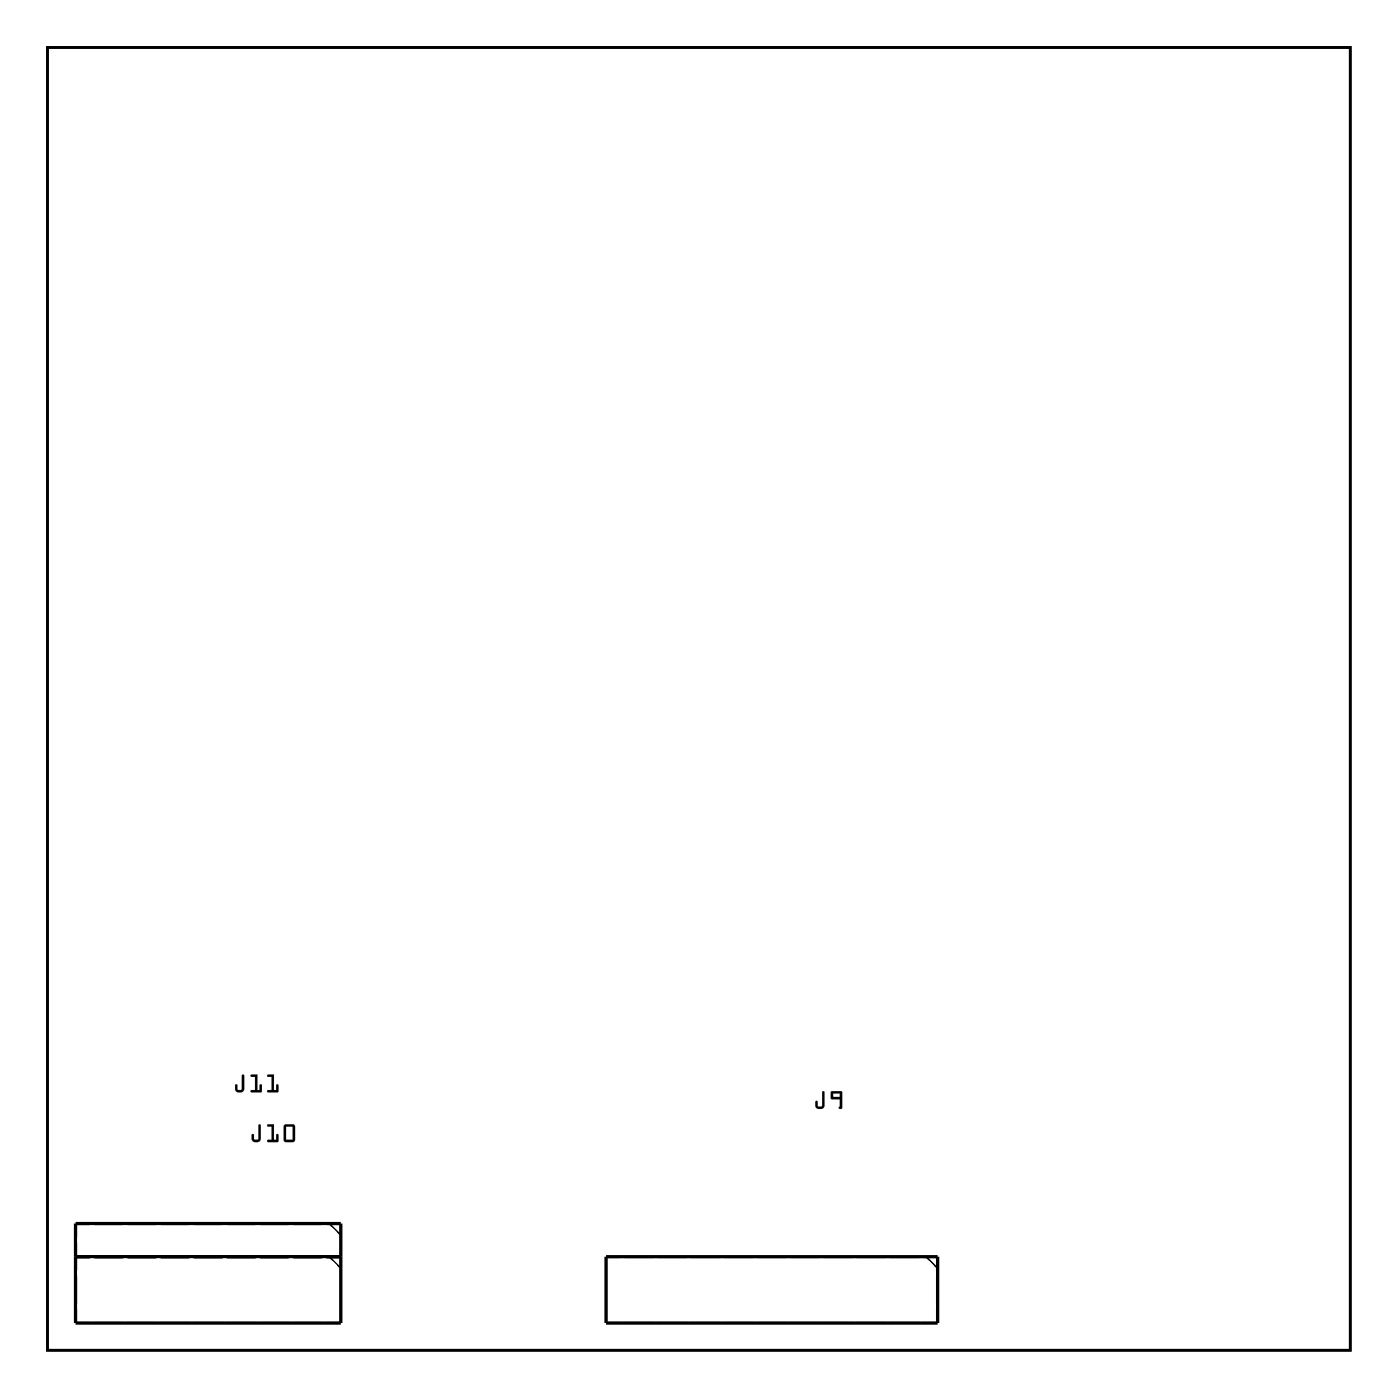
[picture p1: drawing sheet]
<svg xmlns="http://www.w3.org/2000/svg" width="107mm" height="107mm" viewBox="0 0 107 107" stroke-linecap="round" stroke-linejoin="round" font-family="sans-serif">
<path d="M3.6 3.6h99.8v99.8h-99.8z" fill="none" stroke="#000" stroke-width=".2"/>
<g fill="#000">
<path d="M3.6 3.6v99.8h99.8v-99.8zM3.6 3.6h99.8v99.8h-99.8z"/>
<path d="M18.5 82.3l.2 .1v1a.37 .37 0 0 1-.3 .3 .37 .37 0 0 1-.4-.3v-.3a.1 .1 0 0 1 .1-.1 .1 .1 0 0 1 .1 .1v.4h.3zM18.6 82.3l-.1 1.2h-.3l-.1-.4h-.1v.3a.35 .35 0 0 0 .4 .3 .35 .35 0 0 0 .3-.3v-1zM19.2 82.3h.5v1.2h.2v-.4a.1 .1 0 0 1 .1-.1 .1 .1 0 0 1 .1 .1l-.1 .6h-.7a.1 .1 0 0 1-.1-.1 .1 .1 0 0 1 .1-.1h.2v-1h-.3zM19.2 82.3v.2h.3v1h-.3v.1l.8 .1v-.6h-.1v.4h-.2v-1.2zM20.5 82.3h.5v1.2h.2l-.1-.4a.1 .1 0 0 1 .1-.1 .1 .1 0 0 1 .1 .1v.6h-.8a.1 .1 0 0 1 0-.1 .1 .1 0 0 1 0-.1h.3v-1h-.3zM20.5 82.3v.2h.3v1h-.3v.1l.8 .1v-.6h-.1v.4h-.2v-1.2z"/>
<path d="M18.6 82.3l.1 .1v1a.36 .36 0 0 1-.3 .3 .36 .36 0 0 1-.4-.3v-.3h.1h.1v.4l.3-.1zM19.2 82.3h.5v1.2h.2v-.4h.1v.6l-.8-.1v-.1h.3v-1h-.3zM20.5 82.3h.5v1.2h.2v-.4h.1v.6l-.8-.1v-.1h.3v-1h-.3z"/>
<path d="M19.8 86.1l.2 .1v1a.37 .37 0 0 1-.4 .3 .37 .37 0 0 1-.3-.3v-.2a.1 .1 0 0 1 .1-.1 .1 .1 0 0 1 .1 .1v.3h.3zM19.8 86.2v1.1h-.3l-.1-.4h-.1v.3a.35 .35 0 0 0 .3 .3 .35 .35 0 0 0 .4-.3v-1zM20.5 86.1h.5v1.2h.2l-.1-.3a.1 .1 0 0 1 .1-.1 .1 .1 0 0 1 .1 .1v.5h-.8a.1 .1 0 0 1 0-.1 .1 .1 0 0 1 0-.1h.3v-1h-.3zM20.5 86.2v.1h.3v1h-.3v.1l.8 .1v-.6h-.1v.4h-.2v-1.2zM21.8 86.2l.6-.1 .2 .1v1.1l-.1 .2h-.6l-.2-.1zM21.8 86.2v1.2l.1 .1h.6l.1-.2v-1.1l-.2-.1zM21.9 86.3v1h.5v-1zM21.9 86.3h.5v1h-.5z"/>
<path d="M19.8 86.2h.2v1a.36 .36 0 0 1-.4 .3 .36 .36 0 0 1-.3-.3v-.3h.1l.1 .4h.3zM20.5 86.2l.5-.1v1.2h.2v-.4h.1v.6l-.8-.1v-.1h.3v-1h-.3zM21.8 86.2l.6-.1 .2 .1v1.1l-.1 .2h-.6l-.2-.1zM21.9 86.3v1h.5v-1z"/>
<path d="M63 83.6l.2 .1v1a.37 .37 0 0 1-.4 .3 .37 .37 0 0 1-.4-.3v-.3a.1 .1 0 0 1 .1-.1 .1 .1 0 0 1 .1 .1l.1 .3h.2zM63 83.6v1.1l-.3 .1-.2-.5v.1v.3a.35 .35 0 0 0 .3 .3 .35 .35 0 0 0 .3-.3v-1zM63.7 83.6h.8v1.3l-.2 .1a.09 .09 0 0 1-.1-.1 .09 .09 0 0 1 .1-.1v-.6h-.7zM63.7 83.6v.6h.6v.6v.1h.2v-1.3zM63.8 83.8v.2h.5v-.2zM63.8 83.8h.5v.2h-.5z"/>
<path d="M63 83.6l.2 .1v1a.36 .36 0 0 1-.4 .3 .36 .36 0 0 1-.3-.3v-.3v-.1l.1 .1 .1 .3h.3zM63.7 83.6h.8v1.3h-.3l.1-.1v-.6h-.7zM63.8 83.8v.2h.5v-.2z"/>
</g>
<path d="M5.8 96.3h20.3M5.8 93.7h20.3v7.6h-20.3zM46.4 96.3h25.4v5h-25.4z" fill="none" stroke="#000" stroke-width=".25"/>
<path d="M25.2 96.3l.9 .9M25.2 93.7l.9 .9M70.9 96.3l.9 .9" fill="none" stroke="#000" stroke-width=".13"/>
<circle cx="47.7" cy="31.5" r=".35" fill="#fff"/>
<circle cx="47.7" cy="31.5" r=".35" fill="none" stroke="#fff" stroke-width=".55"/>
<circle cx="60.4" cy="15" r=".35" fill="#fff"/>
<circle cx="60.4" cy="15" r=".35" fill="none" stroke="#fff" stroke-width=".55"/>
<circle cx="60.4" cy="18.8" r=".35" fill="#fff"/>
<circle cx="60.4" cy="18.8" r=".35" fill="none" stroke="#fff" stroke-width=".55"/>
<circle cx="65.5" cy="31.5" r=".35" fill="#fff"/>
<circle cx="65.5" cy="31.5" r=".35" fill="none" stroke="#fff" stroke-width=".55"/>
<circle cx="57.9" cy="31.5" r=".35" fill="#fff"/>
<circle cx="57.9" cy="31.5" r=".35" fill="none" stroke="#fff" stroke-width=".55"/>
<circle cx="19.8" cy="16.3" r=".35" fill="#fff"/>
<circle cx="19.8" cy="16.3" r=".35" fill="none" stroke="#fff" stroke-width=".55"/>
<circle cx="35" cy="31.5" r=".35" fill="#fff"/>
<circle cx="35" cy="31.5" r=".35" fill="none" stroke="#fff" stroke-width=".55"/>
<circle cx="49" cy="18.8" r=".35" fill="#fff"/>
<circle cx="49" cy="18.8" r=".35" fill="none" stroke="#fff" stroke-width=".55"/>
<circle cx="37.5" cy="7.4" r=".35" fill="#fff"/>
<circle cx="37.5" cy="7.4" r=".35" fill="none" stroke="#fff" stroke-width=".55"/>
<circle cx="37.5" cy="18.8" r=".35" fill="#fff"/>
<circle cx="37.5" cy="18.8" r=".35" fill="none" stroke="#fff" stroke-width=".55"/>
<circle cx="32.5" cy="29" r=".35" fill="#fff"/>
<circle cx="32.5" cy="29" r=".35" fill="none" stroke="#fff" stroke-width=".55"/>
<circle cx="52.8" cy="62" r=".35" fill="#fff"/>
<circle cx="52.8" cy="62" r=".35" fill="none" stroke="#fff" stroke-width=".55"/>
<circle cx="75.6" cy="54.4" r=".35" fill="#fff"/>
<circle cx="75.6" cy="54.4" r=".35" fill="none" stroke="#fff" stroke-width=".55"/>
<circle cx="92.1" cy="46.7" r=".35" fill="#fff"/>
<circle cx="92.1" cy="46.7" r=".35" fill="none" stroke="#fff" stroke-width=".55"/>
<circle cx="55.3" cy="62" r=".35" fill="#fff"/>
<circle cx="55.3" cy="62" r=".35" fill="none" stroke="#fff" stroke-width=".55"/>
<circle cx="78.2" cy="48" r=".35" fill="#fff"/>
<circle cx="78.2" cy="48" r=".35" fill="none" stroke="#fff" stroke-width=".55"/>
<circle cx="78.2" cy="56.9" r=".35" fill="#fff"/>
<circle cx="78.2" cy="56.9" r=".35" fill="none" stroke="#fff" stroke-width=".55"/>
<circle cx="94.7" cy="46.7" r=".35" fill="#fff"/>
<circle cx="94.7" cy="46.7" r=".35" fill="none" stroke="#fff" stroke-width=".55"/>
<circle cx="57.9" cy="68.3" r=".35" fill="#fff"/>
<circle cx="57.9" cy="68.3" r=".35" fill="none" stroke="#fff" stroke-width=".55"/>
<circle cx="9.6" cy="8.6" r=".74" fill="#fff"/>
<circle cx="9.6" cy="8.6" r=".74" fill="none" stroke="#fff" stroke-width=".76" stroke-linecap="butt"/>
<circle cx="9.6" cy="11.2" r=".74" fill="#fff"/>
<circle cx="9.6" cy="11.2" r=".74" fill="none" stroke="#fff" stroke-width=".76" stroke-linecap="butt"/>
<circle cx="9.6" cy="13.7" r=".74" fill="#fff"/>
<circle cx="9.6" cy="13.7" r=".74" fill="none" stroke="#fff" stroke-width=".76" stroke-linecap="butt"/>
<circle cx="9.6" cy="16.3" r=".74" fill="#fff"/>
<circle cx="9.6" cy="16.3" r=".74" fill="none" stroke="#fff" stroke-width=".76" stroke-linecap="butt"/>
<circle cx="9.6" cy="18.8" r=".74" fill="#fff"/>
<circle cx="9.6" cy="18.8" r=".74" fill="none" stroke="#fff" stroke-width=".76" stroke-linecap="butt"/>
<circle cx="9.6" cy="21.3" r=".74" fill="#fff"/>
<circle cx="9.6" cy="21.3" r=".74" fill="none" stroke="#fff" stroke-width=".76" stroke-linecap="butt"/>
<circle cx="9.6" cy="23.9" r=".74" fill="#fff"/>
<circle cx="9.6" cy="23.9" r=".74" fill="none" stroke="#fff" stroke-width=".76" stroke-linecap="butt"/>
<circle cx="9.6" cy="26.4" r=".74" fill="#fff"/>
<circle cx="9.6" cy="26.4" r=".74" fill="none" stroke="#fff" stroke-width=".76" stroke-linecap="butt"/>
<circle cx="9.6" cy="29" r=".74" fill="#fff"/>
<circle cx="9.6" cy="29" r=".74" fill="none" stroke="#fff" stroke-width=".76" stroke-linecap="butt"/>
<circle cx="9.6" cy="31.5" r=".74" fill="#fff"/>
<circle cx="9.6" cy="31.5" r=".74" fill="none" stroke="#fff" stroke-width=".76" stroke-linecap="butt"/>
<circle cx="9.6" cy="34" r=".74" fill="#fff"/>
<circle cx="9.6" cy="34" r=".74" fill="none" stroke="#fff" stroke-width=".76" stroke-linecap="butt"/>
<circle cx="9.6" cy="36.6" r=".74" fill="#fff"/>
<circle cx="9.6" cy="36.6" r=".74" fill="none" stroke="#fff" stroke-width=".76" stroke-linecap="butt"/>
<circle cx="9.6" cy="39.1" r=".74" fill="#fff"/>
<circle cx="9.6" cy="39.1" r=".74" fill="none" stroke="#fff" stroke-width=".76" stroke-linecap="butt"/>
<circle cx="9.6" cy="41.7" r=".74" fill="#fff"/>
<circle cx="9.6" cy="41.7" r=".74" fill="none" stroke="#fff" stroke-width=".76" stroke-linecap="butt"/>
<circle cx="9.6" cy="44.2" r=".74" fill="#fff"/>
<circle cx="9.6" cy="44.2" r=".74" fill="none" stroke="#fff" stroke-width=".76" stroke-linecap="butt"/>
<circle cx="9.6" cy="8.6" r=".74" fill="#fff"/>
<circle cx="9.6" cy="8.6" r=".74" fill="none" stroke="#fff" stroke-width=".76" stroke-linecap="butt"/>
<circle cx="9.6" cy="11.2" r=".74" fill="#fff"/>
<circle cx="9.6" cy="11.2" r=".74" fill="none" stroke="#fff" stroke-width=".76" stroke-linecap="butt"/>
<circle cx="9.6" cy="13.7" r=".74" fill="#fff"/>
<circle cx="9.6" cy="13.7" r=".74" fill="none" stroke="#fff" stroke-width=".76" stroke-linecap="butt"/>
<circle cx="9.6" cy="16.3" r=".74" fill="#fff"/>
<circle cx="9.6" cy="16.3" r=".74" fill="none" stroke="#fff" stroke-width=".76" stroke-linecap="butt"/>
<circle cx="9.6" cy="18.8" r=".74" fill="#fff"/>
<circle cx="9.6" cy="18.8" r=".74" fill="none" stroke="#fff" stroke-width=".76" stroke-linecap="butt"/>
<circle cx="9.6" cy="21.3" r=".74" fill="#fff"/>
<circle cx="9.6" cy="21.3" r=".74" fill="none" stroke="#fff" stroke-width=".76" stroke-linecap="butt"/>
<circle cx="9.6" cy="23.9" r=".74" fill="#fff"/>
<circle cx="9.6" cy="23.9" r=".74" fill="none" stroke="#fff" stroke-width=".76" stroke-linecap="butt"/>
<circle cx="9.6" cy="26.4" r=".74" fill="#fff"/>
<circle cx="9.6" cy="26.4" r=".74" fill="none" stroke="#fff" stroke-width=".76" stroke-linecap="butt"/>
<circle cx="9.6" cy="29" r=".74" fill="#fff"/>
<circle cx="9.6" cy="29" r=".74" fill="none" stroke="#fff" stroke-width=".76" stroke-linecap="butt"/>
<circle cx="9.6" cy="31.5" r=".74" fill="#fff"/>
<circle cx="9.6" cy="31.5" r=".74" fill="none" stroke="#fff" stroke-width=".76" stroke-linecap="butt"/>
<circle cx="9.6" cy="34" r=".74" fill="#fff"/>
<circle cx="9.6" cy="34" r=".74" fill="none" stroke="#fff" stroke-width=".76" stroke-linecap="butt"/>
<circle cx="9.6" cy="36.6" r=".74" fill="#fff"/>
<circle cx="9.6" cy="36.6" r=".74" fill="none" stroke="#fff" stroke-width=".76" stroke-linecap="butt"/>
<circle cx="9.6" cy="39.1" r=".74" fill="#fff"/>
<circle cx="9.6" cy="39.1" r=".74" fill="none" stroke="#fff" stroke-width=".76" stroke-linecap="butt"/>
<circle cx="9.6" cy="41.7" r=".74" fill="#fff"/>
<circle cx="9.6" cy="41.7" r=".74" fill="none" stroke="#fff" stroke-width=".76" stroke-linecap="butt"/>
<circle cx="9.6" cy="44.2" r=".74" fill="#fff"/>
<circle cx="9.6" cy="44.2" r=".74" fill="none" stroke="#fff" stroke-width=".76" stroke-linecap="butt"/>
<circle cx="7.1" cy="44.2" r=".74" fill="#fff"/>
<circle cx="7.1" cy="44.2" r=".74" fill="none" stroke="#fff" stroke-width=".76" stroke-linecap="butt"/>
<circle cx="7.1" cy="41.7" r=".74" fill="#fff"/>
<circle cx="7.1" cy="41.7" r=".74" fill="none" stroke="#fff" stroke-width=".76" stroke-linecap="butt"/>
<circle cx="7.1" cy="39.1" r=".74" fill="#fff"/>
<circle cx="7.1" cy="39.1" r=".74" fill="none" stroke="#fff" stroke-width=".76" stroke-linecap="butt"/>
<circle cx="7.1" cy="36.6" r=".74" fill="#fff"/>
<circle cx="7.1" cy="36.6" r=".74" fill="none" stroke="#fff" stroke-width=".76" stroke-linecap="butt"/>
<circle cx="7.1" cy="34" r=".74" fill="#fff"/>
<circle cx="7.1" cy="34" r=".74" fill="none" stroke="#fff" stroke-width=".76" stroke-linecap="butt"/>
<circle cx="7.1" cy="31.5" r=".74" fill="#fff"/>
<circle cx="7.1" cy="31.5" r=".74" fill="none" stroke="#fff" stroke-width=".76" stroke-linecap="butt"/>
<circle cx="7.1" cy="29" r=".74" fill="#fff"/>
<circle cx="7.1" cy="29" r=".74" fill="none" stroke="#fff" stroke-width=".76" stroke-linecap="butt"/>
<circle cx="7.1" cy="26.4" r=".74" fill="#fff"/>
<circle cx="7.1" cy="26.4" r=".74" fill="none" stroke="#fff" stroke-width=".76" stroke-linecap="butt"/>
<circle cx="7.1" cy="23.9" r=".74" fill="#fff"/>
<circle cx="7.1" cy="23.9" r=".74" fill="none" stroke="#fff" stroke-width=".76" stroke-linecap="butt"/>
<circle cx="7.1" cy="21.3" r=".74" fill="#fff"/>
<circle cx="7.1" cy="21.3" r=".74" fill="none" stroke="#fff" stroke-width=".76" stroke-linecap="butt"/>
<circle cx="7.1" cy="18.8" r=".74" fill="#fff"/>
<circle cx="7.1" cy="18.8" r=".74" fill="none" stroke="#fff" stroke-width=".76" stroke-linecap="butt"/>
<circle cx="7.1" cy="16.3" r=".74" fill="#fff"/>
<circle cx="7.1" cy="16.3" r=".74" fill="none" stroke="#fff" stroke-width=".76" stroke-linecap="butt"/>
<circle cx="7.1" cy="13.7" r=".74" fill="#fff"/>
<circle cx="7.1" cy="13.7" r=".74" fill="none" stroke="#fff" stroke-width=".76" stroke-linecap="butt"/>
<circle cx="7.1" cy="11.2" r=".74" fill="#fff"/>
<circle cx="7.1" cy="11.2" r=".74" fill="none" stroke="#fff" stroke-width=".76" stroke-linecap="butt"/>
<circle cx="7.1" cy="8.6" r=".74" fill="#fff"/>
<circle cx="7.1" cy="8.6" r=".74" fill="none" stroke="#fff" stroke-width=".76" stroke-linecap="butt"/>
<circle cx="14.7" cy="8.6" r=".74" fill="#fff"/>
<circle cx="14.7" cy="8.6" r=".74" fill="none" stroke="#fff" stroke-width=".76" stroke-linecap="butt"/>
<circle cx="14.7" cy="11.2" r=".74" fill="#fff"/>
<circle cx="14.7" cy="11.2" r=".74" fill="none" stroke="#fff" stroke-width=".76" stroke-linecap="butt"/>
<circle cx="14.7" cy="13.7" r=".74" fill="#fff"/>
<circle cx="14.7" cy="13.7" r=".74" fill="none" stroke="#fff" stroke-width=".76" stroke-linecap="butt"/>
<circle cx="14.7" cy="16.3" r=".74" fill="#fff"/>
<circle cx="14.7" cy="16.3" r=".74" fill="none" stroke="#fff" stroke-width=".76" stroke-linecap="butt"/>
<circle cx="14.7" cy="18.8" r=".74" fill="#fff"/>
<circle cx="14.7" cy="18.8" r=".74" fill="none" stroke="#fff" stroke-width=".76" stroke-linecap="butt"/>
<circle cx="14.7" cy="21.3" r=".74" fill="#fff"/>
<circle cx="14.7" cy="21.3" r=".74" fill="none" stroke="#fff" stroke-width=".76" stroke-linecap="butt"/>
<circle cx="14.7" cy="23.9" r=".74" fill="#fff"/>
<circle cx="14.7" cy="23.9" r=".74" fill="none" stroke="#fff" stroke-width=".76" stroke-linecap="butt"/>
<circle cx="14.7" cy="26.4" r=".74" fill="#fff"/>
<circle cx="14.7" cy="26.4" r=".74" fill="none" stroke="#fff" stroke-width=".76" stroke-linecap="butt"/>
<circle cx="14.7" cy="29" r=".74" fill="#fff"/>
<circle cx="14.7" cy="29" r=".74" fill="none" stroke="#fff" stroke-width=".76" stroke-linecap="butt"/>
<circle cx="14.7" cy="31.5" r=".74" fill="#fff"/>
<circle cx="14.7" cy="31.5" r=".74" fill="none" stroke="#fff" stroke-width=".76" stroke-linecap="butt"/>
<circle cx="14.7" cy="34" r=".74" fill="#fff"/>
<circle cx="14.7" cy="34" r=".74" fill="none" stroke="#fff" stroke-width=".76" stroke-linecap="butt"/>
<circle cx="14.7" cy="36.6" r=".74" fill="#fff"/>
<circle cx="14.7" cy="36.6" r=".74" fill="none" stroke="#fff" stroke-width=".76" stroke-linecap="butt"/>
<circle cx="14.7" cy="39.1" r=".74" fill="#fff"/>
<circle cx="14.7" cy="39.1" r=".74" fill="none" stroke="#fff" stroke-width=".76" stroke-linecap="butt"/>
<circle cx="14.7" cy="41.7" r=".74" fill="#fff"/>
<circle cx="14.7" cy="41.7" r=".74" fill="none" stroke="#fff" stroke-width=".76" stroke-linecap="butt"/>
<circle cx="14.7" cy="44.2" r=".74" fill="#fff"/>
<circle cx="14.7" cy="44.2" r=".74" fill="none" stroke="#fff" stroke-width=".76" stroke-linecap="butt"/>
<circle cx="14.7" cy="8.6" r=".74" fill="#fff"/>
<circle cx="14.7" cy="8.6" r=".74" fill="none" stroke="#fff" stroke-width=".76" stroke-linecap="butt"/>
<circle cx="14.7" cy="11.2" r=".74" fill="#fff"/>
<circle cx="14.7" cy="11.2" r=".74" fill="none" stroke="#fff" stroke-width=".76" stroke-linecap="butt"/>
<circle cx="14.7" cy="13.7" r=".74" fill="#fff"/>
<circle cx="14.7" cy="13.7" r=".74" fill="none" stroke="#fff" stroke-width=".76" stroke-linecap="butt"/>
<circle cx="14.7" cy="16.3" r=".74" fill="#fff"/>
<circle cx="14.7" cy="16.3" r=".74" fill="none" stroke="#fff" stroke-width=".76" stroke-linecap="butt"/>
<circle cx="14.7" cy="18.8" r=".74" fill="#fff"/>
<circle cx="14.7" cy="18.8" r=".74" fill="none" stroke="#fff" stroke-width=".76" stroke-linecap="butt"/>
<circle cx="14.7" cy="21.3" r=".74" fill="#fff"/>
<circle cx="14.7" cy="21.3" r=".74" fill="none" stroke="#fff" stroke-width=".76" stroke-linecap="butt"/>
<circle cx="14.7" cy="23.9" r=".74" fill="#fff"/>
<circle cx="14.7" cy="23.9" r=".74" fill="none" stroke="#fff" stroke-width=".76" stroke-linecap="butt"/>
<circle cx="14.7" cy="26.4" r=".74" fill="#fff"/>
<circle cx="14.7" cy="26.4" r=".74" fill="none" stroke="#fff" stroke-width=".76" stroke-linecap="butt"/>
<circle cx="14.7" cy="29" r=".74" fill="#fff"/>
<circle cx="14.7" cy="29" r=".74" fill="none" stroke="#fff" stroke-width=".76" stroke-linecap="butt"/>
<circle cx="14.7" cy="31.5" r=".74" fill="#fff"/>
<circle cx="14.7" cy="31.5" r=".74" fill="none" stroke="#fff" stroke-width=".76" stroke-linecap="butt"/>
<circle cx="14.7" cy="34" r=".74" fill="#fff"/>
<circle cx="14.7" cy="34" r=".74" fill="none" stroke="#fff" stroke-width=".76" stroke-linecap="butt"/>
<circle cx="14.7" cy="36.6" r=".74" fill="#fff"/>
<circle cx="14.7" cy="36.6" r=".74" fill="none" stroke="#fff" stroke-width=".76" stroke-linecap="butt"/>
<circle cx="14.7" cy="39.1" r=".74" fill="#fff"/>
<circle cx="14.7" cy="39.1" r=".74" fill="none" stroke="#fff" stroke-width=".76" stroke-linecap="butt"/>
<circle cx="14.7" cy="41.7" r=".74" fill="#fff"/>
<circle cx="14.7" cy="41.7" r=".74" fill="none" stroke="#fff" stroke-width=".76" stroke-linecap="butt"/>
<circle cx="14.7" cy="44.2" r=".74" fill="#fff"/>
<circle cx="14.7" cy="44.2" r=".74" fill="none" stroke="#fff" stroke-width=".76" stroke-linecap="butt"/>
<circle cx="12.1" cy="44.2" r=".74" fill="#fff"/>
<circle cx="12.1" cy="44.2" r=".74" fill="none" stroke="#fff" stroke-width=".76" stroke-linecap="butt"/>
<circle cx="12.1" cy="41.7" r=".74" fill="#fff"/>
<circle cx="12.1" cy="41.7" r=".74" fill="none" stroke="#fff" stroke-width=".76" stroke-linecap="butt"/>
<circle cx="12.1" cy="39.1" r=".74" fill="#fff"/>
<circle cx="12.1" cy="39.1" r=".74" fill="none" stroke="#fff" stroke-width=".76" stroke-linecap="butt"/>
<circle cx="12.1" cy="36.6" r=".74" fill="#fff"/>
<circle cx="12.1" cy="36.6" r=".74" fill="none" stroke="#fff" stroke-width=".76" stroke-linecap="butt"/>
<circle cx="12.1" cy="34" r=".74" fill="#fff"/>
<circle cx="12.1" cy="34" r=".74" fill="none" stroke="#fff" stroke-width=".76" stroke-linecap="butt"/>
<circle cx="12.1" cy="31.5" r=".74" fill="#fff"/>
<circle cx="12.1" cy="31.5" r=".74" fill="none" stroke="#fff" stroke-width=".76" stroke-linecap="butt"/>
<circle cx="12.1" cy="29" r=".74" fill="#fff"/>
<circle cx="12.1" cy="29" r=".74" fill="none" stroke="#fff" stroke-width=".76" stroke-linecap="butt"/>
<circle cx="12.1" cy="26.4" r=".74" fill="#fff"/>
<circle cx="12.1" cy="26.4" r=".74" fill="none" stroke="#fff" stroke-width=".76" stroke-linecap="butt"/>
<circle cx="12.1" cy="23.9" r=".74" fill="#fff"/>
<circle cx="12.1" cy="23.9" r=".74" fill="none" stroke="#fff" stroke-width=".76" stroke-linecap="butt"/>
<circle cx="12.1" cy="21.3" r=".74" fill="#fff"/>
<circle cx="12.1" cy="21.3" r=".74" fill="none" stroke="#fff" stroke-width=".76" stroke-linecap="butt"/>
<circle cx="12.1" cy="18.8" r=".74" fill="#fff"/>
<circle cx="12.1" cy="18.8" r=".74" fill="none" stroke="#fff" stroke-width=".76" stroke-linecap="butt"/>
<circle cx="12.1" cy="16.3" r=".74" fill="#fff"/>
<circle cx="12.1" cy="16.3" r=".74" fill="none" stroke="#fff" stroke-width=".76" stroke-linecap="butt"/>
<circle cx="12.1" cy="13.7" r=".74" fill="#fff"/>
<circle cx="12.1" cy="13.7" r=".74" fill="none" stroke="#fff" stroke-width=".76" stroke-linecap="butt"/>
<circle cx="12.1" cy="11.2" r=".74" fill="#fff"/>
<circle cx="12.1" cy="11.2" r=".74" fill="none" stroke="#fff" stroke-width=".76" stroke-linecap="butt"/>
<circle cx="12.1" cy="8.6" r=".74" fill="#fff"/>
<circle cx="12.1" cy="8.6" r=".74" fill="none" stroke="#fff" stroke-width=".76" stroke-linecap="butt"/>
<circle cx="99.8" cy="64.5" r=".74" fill="#fff"/>
<circle cx="99.8" cy="64.5" r=".74" fill="none" stroke="#fff" stroke-width=".76" stroke-linecap="butt"/>
<circle cx="99.8" cy="67.1" r=".74" fill="#fff"/>
<circle cx="99.8" cy="67.1" r=".74" fill="none" stroke="#fff" stroke-width=".76" stroke-linecap="butt"/>
<circle cx="99.8" cy="69.6" r=".74" fill="#fff"/>
<circle cx="99.8" cy="69.6" r=".74" fill="none" stroke="#fff" stroke-width=".76" stroke-linecap="butt"/>
<circle cx="99.8" cy="72.1" r=".74" fill="#fff"/>
<circle cx="99.8" cy="72.1" r=".74" fill="none" stroke="#fff" stroke-width=".76" stroke-linecap="butt"/>
<circle cx="99.8" cy="74.7" r=".74" fill="#fff"/>
<circle cx="99.8" cy="74.7" r=".74" fill="none" stroke="#fff" stroke-width=".76" stroke-linecap="butt"/>
<circle cx="99.8" cy="77.2" r=".74" fill="#fff"/>
<circle cx="99.8" cy="77.2" r=".74" fill="none" stroke="#fff" stroke-width=".76" stroke-linecap="butt"/>
<circle cx="99.8" cy="79.8" r=".74" fill="#fff"/>
<circle cx="99.8" cy="79.8" r=".74" fill="none" stroke="#fff" stroke-width=".76" stroke-linecap="butt"/>
<circle cx="99.8" cy="82.3" r=".74" fill="#fff"/>
<circle cx="99.8" cy="82.3" r=".74" fill="none" stroke="#fff" stroke-width=".76" stroke-linecap="butt"/>
<circle cx="99.8" cy="84.8" r=".74" fill="#fff"/>
<circle cx="99.8" cy="84.8" r=".74" fill="none" stroke="#fff" stroke-width=".76" stroke-linecap="butt"/>
<circle cx="99.8" cy="87.4" r=".74" fill="#fff"/>
<circle cx="99.8" cy="87.4" r=".74" fill="none" stroke="#fff" stroke-width=".76" stroke-linecap="butt"/>
<circle cx="99.8" cy="89.9" r=".74" fill="#fff"/>
<circle cx="99.8" cy="89.9" r=".74" fill="none" stroke="#fff" stroke-width=".76" stroke-linecap="butt"/>
<circle cx="99.8" cy="92.5" r=".74" fill="#fff"/>
<circle cx="99.8" cy="92.5" r=".74" fill="none" stroke="#fff" stroke-width=".76" stroke-linecap="butt"/>
<circle cx="99.8" cy="95" r=".74" fill="#fff"/>
<circle cx="99.8" cy="95" r=".74" fill="none" stroke="#fff" stroke-width=".76" stroke-linecap="butt"/>
<circle cx="99.8" cy="97.5" r=".74" fill="#fff"/>
<circle cx="99.8" cy="97.5" r=".74" fill="none" stroke="#fff" stroke-width=".76" stroke-linecap="butt"/>
<circle cx="99.8" cy="100.1" r=".74" fill="#fff"/>
<circle cx="99.8" cy="100.1" r=".74" fill="none" stroke="#fff" stroke-width=".76" stroke-linecap="butt"/>
<circle cx="99.8" cy="64.5" r=".74" fill="#fff"/>
<circle cx="99.8" cy="64.5" r=".74" fill="none" stroke="#fff" stroke-width=".76" stroke-linecap="butt"/>
<circle cx="99.8" cy="67.1" r=".74" fill="#fff"/>
<circle cx="99.8" cy="67.1" r=".74" fill="none" stroke="#fff" stroke-width=".76" stroke-linecap="butt"/>
<circle cx="99.8" cy="69.6" r=".74" fill="#fff"/>
<circle cx="99.8" cy="69.6" r=".74" fill="none" stroke="#fff" stroke-width=".76" stroke-linecap="butt"/>
<circle cx="99.8" cy="72.1" r=".74" fill="#fff"/>
<circle cx="99.8" cy="72.1" r=".74" fill="none" stroke="#fff" stroke-width=".76" stroke-linecap="butt"/>
<circle cx="99.8" cy="74.7" r=".74" fill="#fff"/>
<circle cx="99.8" cy="74.7" r=".74" fill="none" stroke="#fff" stroke-width=".76" stroke-linecap="butt"/>
<circle cx="99.8" cy="77.2" r=".74" fill="#fff"/>
<circle cx="99.8" cy="77.2" r=".74" fill="none" stroke="#fff" stroke-width=".76" stroke-linecap="butt"/>
<circle cx="99.8" cy="79.8" r=".74" fill="#fff"/>
<circle cx="99.8" cy="79.8" r=".74" fill="none" stroke="#fff" stroke-width=".76" stroke-linecap="butt"/>
<circle cx="99.8" cy="82.3" r=".74" fill="#fff"/>
<circle cx="99.8" cy="82.3" r=".74" fill="none" stroke="#fff" stroke-width=".76" stroke-linecap="butt"/>
<circle cx="99.8" cy="84.8" r=".74" fill="#fff"/>
<circle cx="99.8" cy="84.8" r=".74" fill="none" stroke="#fff" stroke-width=".76" stroke-linecap="butt"/>
<circle cx="99.8" cy="87.4" r=".74" fill="#fff"/>
<circle cx="99.8" cy="87.4" r=".74" fill="none" stroke="#fff" stroke-width=".76" stroke-linecap="butt"/>
<circle cx="99.8" cy="89.9" r=".74" fill="#fff"/>
<circle cx="99.8" cy="89.9" r=".74" fill="none" stroke="#fff" stroke-width=".76" stroke-linecap="butt"/>
<circle cx="99.8" cy="92.5" r=".74" fill="#fff"/>
<circle cx="99.8" cy="92.5" r=".74" fill="none" stroke="#fff" stroke-width=".76" stroke-linecap="butt"/>
<circle cx="99.8" cy="95" r=".74" fill="#fff"/>
<circle cx="99.8" cy="95" r=".74" fill="none" stroke="#fff" stroke-width=".76" stroke-linecap="butt"/>
<circle cx="99.8" cy="97.5" r=".74" fill="#fff"/>
<circle cx="99.8" cy="97.5" r=".74" fill="none" stroke="#fff" stroke-width=".76" stroke-linecap="butt"/>
<circle cx="99.8" cy="100.1" r=".74" fill="#fff"/>
<circle cx="99.8" cy="100.1" r=".74" fill="none" stroke="#fff" stroke-width=".76" stroke-linecap="butt"/>
<circle cx="97.2" cy="100.1" r=".74" fill="#fff"/>
<circle cx="97.2" cy="100.1" r=".74" fill="none" stroke="#fff" stroke-width=".76" stroke-linecap="butt"/>
<circle cx="97.2" cy="97.5" r=".74" fill="#fff"/>
<circle cx="97.2" cy="97.5" r=".74" fill="none" stroke="#fff" stroke-width=".76" stroke-linecap="butt"/>
<circle cx="97.2" cy="95" r=".74" fill="#fff"/>
<circle cx="97.2" cy="95" r=".74" fill="none" stroke="#fff" stroke-width=".76" stroke-linecap="butt"/>
<circle cx="97.2" cy="92.5" r=".74" fill="#fff"/>
<circle cx="97.2" cy="92.5" r=".74" fill="none" stroke="#fff" stroke-width=".76" stroke-linecap="butt"/>
<circle cx="97.2" cy="89.9" r=".74" fill="#fff"/>
<circle cx="97.2" cy="89.9" r=".74" fill="none" stroke="#fff" stroke-width=".76" stroke-linecap="butt"/>
<circle cx="97.2" cy="87.4" r=".74" fill="#fff"/>
<circle cx="97.2" cy="87.4" r=".74" fill="none" stroke="#fff" stroke-width=".76" stroke-linecap="butt"/>
<circle cx="97.2" cy="84.8" r=".74" fill="#fff"/>
<circle cx="97.2" cy="84.8" r=".74" fill="none" stroke="#fff" stroke-width=".76" stroke-linecap="butt"/>
<circle cx="97.2" cy="82.3" r=".74" fill="#fff"/>
<circle cx="97.2" cy="82.3" r=".74" fill="none" stroke="#fff" stroke-width=".76" stroke-linecap="butt"/>
<circle cx="97.2" cy="79.8" r=".74" fill="#fff"/>
<circle cx="97.2" cy="79.8" r=".74" fill="none" stroke="#fff" stroke-width=".76" stroke-linecap="butt"/>
<circle cx="97.2" cy="77.2" r=".74" fill="#fff"/>
<circle cx="97.2" cy="77.2" r=".74" fill="none" stroke="#fff" stroke-width=".76" stroke-linecap="butt"/>
<circle cx="97.2" cy="74.7" r=".74" fill="#fff"/>
<circle cx="97.2" cy="74.7" r=".74" fill="none" stroke="#fff" stroke-width=".76" stroke-linecap="butt"/>
<circle cx="97.2" cy="72.1" r=".74" fill="#fff"/>
<circle cx="97.2" cy="72.1" r=".74" fill="none" stroke="#fff" stroke-width=".76" stroke-linecap="butt"/>
<circle cx="97.2" cy="69.6" r=".74" fill="#fff"/>
<circle cx="97.2" cy="69.6" r=".74" fill="none" stroke="#fff" stroke-width=".76" stroke-linecap="butt"/>
<circle cx="97.2" cy="67.1" r=".74" fill="#fff"/>
<circle cx="97.2" cy="67.1" r=".74" fill="none" stroke="#fff" stroke-width=".76" stroke-linecap="butt"/>
<circle cx="97.2" cy="64.5" r=".74" fill="#fff"/>
<circle cx="97.2" cy="64.5" r=".74" fill="none" stroke="#fff" stroke-width=".76" stroke-linecap="butt"/>
<circle cx="79.4" cy="64.5" r=".74" fill="#fff"/>
<circle cx="79.4" cy="64.5" r=".74" fill="none" stroke="#fff" stroke-width=".76" stroke-linecap="butt"/>
<circle cx="79.4" cy="67.1" r=".74" fill="#fff"/>
<circle cx="79.4" cy="67.1" r=".74" fill="none" stroke="#fff" stroke-width=".76" stroke-linecap="butt"/>
<circle cx="79.4" cy="69.6" r=".74" fill="#fff"/>
<circle cx="79.4" cy="69.6" r=".74" fill="none" stroke="#fff" stroke-width=".76" stroke-linecap="butt"/>
<circle cx="79.4" cy="72.1" r=".74" fill="#fff"/>
<circle cx="79.4" cy="72.1" r=".74" fill="none" stroke="#fff" stroke-width=".76" stroke-linecap="butt"/>
<circle cx="79.4" cy="74.7" r=".74" fill="#fff"/>
<circle cx="79.4" cy="74.7" r=".74" fill="none" stroke="#fff" stroke-width=".76" stroke-linecap="butt"/>
<circle cx="79.4" cy="77.2" r=".74" fill="#fff"/>
<circle cx="79.4" cy="77.2" r=".74" fill="none" stroke="#fff" stroke-width=".76" stroke-linecap="butt"/>
<circle cx="79.4" cy="79.8" r=".74" fill="#fff"/>
<circle cx="79.4" cy="79.8" r=".74" fill="none" stroke="#fff" stroke-width=".76" stroke-linecap="butt"/>
<circle cx="79.4" cy="82.3" r=".74" fill="#fff"/>
<circle cx="79.4" cy="82.3" r=".74" fill="none" stroke="#fff" stroke-width=".76" stroke-linecap="butt"/>
<circle cx="79.4" cy="84.8" r=".74" fill="#fff"/>
<circle cx="79.4" cy="84.8" r=".74" fill="none" stroke="#fff" stroke-width=".76" stroke-linecap="butt"/>
<circle cx="79.4" cy="87.4" r=".74" fill="#fff"/>
<circle cx="79.4" cy="87.4" r=".74" fill="none" stroke="#fff" stroke-width=".76" stroke-linecap="butt"/>
<circle cx="79.4" cy="89.9" r=".74" fill="#fff"/>
<circle cx="79.4" cy="89.9" r=".74" fill="none" stroke="#fff" stroke-width=".76" stroke-linecap="butt"/>
<circle cx="79.4" cy="92.5" r=".74" fill="#fff"/>
<circle cx="79.4" cy="92.5" r=".74" fill="none" stroke="#fff" stroke-width=".76" stroke-linecap="butt"/>
<circle cx="79.4" cy="95" r=".74" fill="#fff"/>
<circle cx="79.4" cy="95" r=".74" fill="none" stroke="#fff" stroke-width=".76" stroke-linecap="butt"/>
<circle cx="79.4" cy="97.5" r=".74" fill="#fff"/>
<circle cx="79.4" cy="97.5" r=".74" fill="none" stroke="#fff" stroke-width=".76" stroke-linecap="butt"/>
<circle cx="79.4" cy="100.1" r=".74" fill="#fff"/>
<circle cx="79.4" cy="100.1" r=".74" fill="none" stroke="#fff" stroke-width=".76" stroke-linecap="butt"/>
<circle cx="79.4" cy="64.5" r=".74" fill="#fff"/>
<circle cx="79.4" cy="64.5" r=".74" fill="none" stroke="#fff" stroke-width=".76" stroke-linecap="butt"/>
<circle cx="79.4" cy="67.1" r=".74" fill="#fff"/>
<circle cx="79.4" cy="67.1" r=".74" fill="none" stroke="#fff" stroke-width=".76" stroke-linecap="butt"/>
<circle cx="79.4" cy="69.6" r=".74" fill="#fff"/>
<circle cx="79.4" cy="69.6" r=".74" fill="none" stroke="#fff" stroke-width=".76" stroke-linecap="butt"/>
<circle cx="79.4" cy="72.1" r=".74" fill="#fff"/>
<circle cx="79.4" cy="72.1" r=".74" fill="none" stroke="#fff" stroke-width=".76" stroke-linecap="butt"/>
<circle cx="79.4" cy="74.7" r=".74" fill="#fff"/>
<circle cx="79.4" cy="74.7" r=".74" fill="none" stroke="#fff" stroke-width=".76" stroke-linecap="butt"/>
<circle cx="79.4" cy="77.2" r=".74" fill="#fff"/>
<circle cx="79.4" cy="77.2" r=".74" fill="none" stroke="#fff" stroke-width=".76" stroke-linecap="butt"/>
<circle cx="79.4" cy="79.8" r=".74" fill="#fff"/>
<circle cx="79.4" cy="79.8" r=".74" fill="none" stroke="#fff" stroke-width=".76" stroke-linecap="butt"/>
<circle cx="79.4" cy="82.3" r=".74" fill="#fff"/>
<circle cx="79.4" cy="82.3" r=".74" fill="none" stroke="#fff" stroke-width=".76" stroke-linecap="butt"/>
<circle cx="79.4" cy="84.8" r=".74" fill="#fff"/>
<circle cx="79.4" cy="84.8" r=".74" fill="none" stroke="#fff" stroke-width=".76" stroke-linecap="butt"/>
<circle cx="79.4" cy="87.4" r=".74" fill="#fff"/>
<circle cx="79.4" cy="87.4" r=".74" fill="none" stroke="#fff" stroke-width=".76" stroke-linecap="butt"/>
<circle cx="79.4" cy="89.9" r=".74" fill="#fff"/>
<circle cx="79.4" cy="89.9" r=".74" fill="none" stroke="#fff" stroke-width=".76" stroke-linecap="butt"/>
<circle cx="79.4" cy="92.5" r=".74" fill="#fff"/>
<circle cx="79.4" cy="92.5" r=".74" fill="none" stroke="#fff" stroke-width=".76" stroke-linecap="butt"/>
<circle cx="79.4" cy="95" r=".74" fill="#fff"/>
<circle cx="79.4" cy="95" r=".74" fill="none" stroke="#fff" stroke-width=".76" stroke-linecap="butt"/>
<circle cx="79.4" cy="97.5" r=".74" fill="#fff"/>
<circle cx="79.4" cy="97.5" r=".74" fill="none" stroke="#fff" stroke-width=".76" stroke-linecap="butt"/>
<circle cx="79.4" cy="100.1" r=".74" fill="#fff"/>
<circle cx="79.4" cy="100.1" r=".74" fill="none" stroke="#fff" stroke-width=".76" stroke-linecap="butt"/>
<circle cx="76.9" cy="100.1" r=".74" fill="#fff"/>
<circle cx="76.9" cy="100.1" r=".74" fill="none" stroke="#fff" stroke-width=".76" stroke-linecap="butt"/>
<circle cx="76.9" cy="97.5" r=".74" fill="#fff"/>
<circle cx="76.9" cy="97.5" r=".74" fill="none" stroke="#fff" stroke-width=".76" stroke-linecap="butt"/>
<circle cx="76.9" cy="95" r=".74" fill="#fff"/>
<circle cx="76.9" cy="95" r=".74" fill="none" stroke="#fff" stroke-width=".76" stroke-linecap="butt"/>
<circle cx="76.9" cy="92.5" r=".74" fill="#fff"/>
<circle cx="76.9" cy="92.5" r=".74" fill="none" stroke="#fff" stroke-width=".76" stroke-linecap="butt"/>
<circle cx="76.9" cy="89.9" r=".74" fill="#fff"/>
<circle cx="76.9" cy="89.9" r=".74" fill="none" stroke="#fff" stroke-width=".76" stroke-linecap="butt"/>
<circle cx="76.9" cy="87.4" r=".74" fill="#fff"/>
<circle cx="76.9" cy="87.4" r=".74" fill="none" stroke="#fff" stroke-width=".76" stroke-linecap="butt"/>
<circle cx="76.9" cy="84.8" r=".74" fill="#fff"/>
<circle cx="76.9" cy="84.8" r=".74" fill="none" stroke="#fff" stroke-width=".76" stroke-linecap="butt"/>
<circle cx="76.9" cy="82.3" r=".74" fill="#fff"/>
<circle cx="76.9" cy="82.3" r=".74" fill="none" stroke="#fff" stroke-width=".76" stroke-linecap="butt"/>
<circle cx="76.9" cy="79.8" r=".74" fill="#fff"/>
<circle cx="76.9" cy="79.8" r=".74" fill="none" stroke="#fff" stroke-width=".76" stroke-linecap="butt"/>
<circle cx="76.9" cy="77.2" r=".74" fill="#fff"/>
<circle cx="76.9" cy="77.2" r=".74" fill="none" stroke="#fff" stroke-width=".76" stroke-linecap="butt"/>
<circle cx="76.9" cy="74.7" r=".74" fill="#fff"/>
<circle cx="76.9" cy="74.7" r=".74" fill="none" stroke="#fff" stroke-width=".76" stroke-linecap="butt"/>
<circle cx="76.9" cy="72.1" r=".74" fill="#fff"/>
<circle cx="76.9" cy="72.1" r=".74" fill="none" stroke="#fff" stroke-width=".76" stroke-linecap="butt"/>
<circle cx="76.9" cy="69.6" r=".74" fill="#fff"/>
<circle cx="76.9" cy="69.6" r=".74" fill="none" stroke="#fff" stroke-width=".76" stroke-linecap="butt"/>
<circle cx="76.9" cy="67.1" r=".74" fill="#fff"/>
<circle cx="76.9" cy="67.1" r=".74" fill="none" stroke="#fff" stroke-width=".76" stroke-linecap="butt"/>
<circle cx="76.9" cy="64.5" r=".74" fill="#fff"/>
<circle cx="76.9" cy="64.5" r=".74" fill="none" stroke="#fff" stroke-width=".76" stroke-linecap="butt"/>
<circle cx="84.5" cy="64.5" r=".74" fill="#fff"/>
<circle cx="84.5" cy="64.5" r=".74" fill="none" stroke="#fff" stroke-width=".76" stroke-linecap="butt"/>
<circle cx="84.5" cy="67.1" r=".74" fill="#fff"/>
<circle cx="84.5" cy="67.1" r=".74" fill="none" stroke="#fff" stroke-width=".76" stroke-linecap="butt"/>
<circle cx="84.5" cy="69.6" r=".74" fill="#fff"/>
<circle cx="84.5" cy="69.6" r=".74" fill="none" stroke="#fff" stroke-width=".76" stroke-linecap="butt"/>
<circle cx="84.5" cy="72.1" r=".74" fill="#fff"/>
<circle cx="84.5" cy="72.1" r=".74" fill="none" stroke="#fff" stroke-width=".76" stroke-linecap="butt"/>
<circle cx="84.5" cy="74.7" r=".74" fill="#fff"/>
<circle cx="84.5" cy="74.7" r=".74" fill="none" stroke="#fff" stroke-width=".76" stroke-linecap="butt"/>
<circle cx="84.5" cy="77.2" r=".74" fill="#fff"/>
<circle cx="84.5" cy="77.2" r=".74" fill="none" stroke="#fff" stroke-width=".76" stroke-linecap="butt"/>
<circle cx="84.5" cy="79.8" r=".74" fill="#fff"/>
<circle cx="84.5" cy="79.8" r=".74" fill="none" stroke="#fff" stroke-width=".76" stroke-linecap="butt"/>
<circle cx="84.5" cy="82.3" r=".74" fill="#fff"/>
<circle cx="84.5" cy="82.3" r=".74" fill="none" stroke="#fff" stroke-width=".76" stroke-linecap="butt"/>
<circle cx="84.5" cy="84.8" r=".74" fill="#fff"/>
<circle cx="84.5" cy="84.8" r=".74" fill="none" stroke="#fff" stroke-width=".76" stroke-linecap="butt"/>
<circle cx="84.5" cy="87.4" r=".74" fill="#fff"/>
<circle cx="84.5" cy="87.4" r=".74" fill="none" stroke="#fff" stroke-width=".76" stroke-linecap="butt"/>
<circle cx="84.5" cy="89.9" r=".74" fill="#fff"/>
<circle cx="84.5" cy="89.9" r=".74" fill="none" stroke="#fff" stroke-width=".76" stroke-linecap="butt"/>
<circle cx="84.5" cy="92.5" r=".74" fill="#fff"/>
<circle cx="84.5" cy="92.5" r=".74" fill="none" stroke="#fff" stroke-width=".76" stroke-linecap="butt"/>
<circle cx="84.5" cy="95" r=".74" fill="#fff"/>
<circle cx="84.5" cy="95" r=".74" fill="none" stroke="#fff" stroke-width=".76" stroke-linecap="butt"/>
<circle cx="84.5" cy="97.5" r=".74" fill="#fff"/>
<circle cx="84.5" cy="97.5" r=".74" fill="none" stroke="#fff" stroke-width=".76" stroke-linecap="butt"/>
<circle cx="84.5" cy="100.1" r=".74" fill="#fff"/>
<circle cx="84.5" cy="100.1" r=".74" fill="none" stroke="#fff" stroke-width=".76" stroke-linecap="butt"/>
<circle cx="84.5" cy="64.5" r=".74" fill="#fff"/>
<circle cx="84.5" cy="64.5" r=".74" fill="none" stroke="#fff" stroke-width=".76" stroke-linecap="butt"/>
<circle cx="84.5" cy="67.1" r=".74" fill="#fff"/>
<circle cx="84.5" cy="67.1" r=".74" fill="none" stroke="#fff" stroke-width=".76" stroke-linecap="butt"/>
<circle cx="84.5" cy="69.6" r=".74" fill="#fff"/>
<circle cx="84.5" cy="69.6" r=".74" fill="none" stroke="#fff" stroke-width=".76" stroke-linecap="butt"/>
<circle cx="84.5" cy="72.1" r=".74" fill="#fff"/>
<circle cx="84.5" cy="72.1" r=".74" fill="none" stroke="#fff" stroke-width=".76" stroke-linecap="butt"/>
<circle cx="84.5" cy="74.7" r=".74" fill="#fff"/>
<circle cx="84.5" cy="74.7" r=".74" fill="none" stroke="#fff" stroke-width=".76" stroke-linecap="butt"/>
<circle cx="84.5" cy="77.2" r=".74" fill="#fff"/>
<circle cx="84.5" cy="77.2" r=".74" fill="none" stroke="#fff" stroke-width=".76" stroke-linecap="butt"/>
<circle cx="84.5" cy="79.8" r=".74" fill="#fff"/>
<circle cx="84.5" cy="79.8" r=".74" fill="none" stroke="#fff" stroke-width=".76" stroke-linecap="butt"/>
<circle cx="84.5" cy="82.3" r=".74" fill="#fff"/>
<circle cx="84.5" cy="82.3" r=".74" fill="none" stroke="#fff" stroke-width=".76" stroke-linecap="butt"/>
<circle cx="84.5" cy="84.8" r=".74" fill="#fff"/>
<circle cx="84.5" cy="84.8" r=".74" fill="none" stroke="#fff" stroke-width=".76" stroke-linecap="butt"/>
<circle cx="84.5" cy="87.4" r=".74" fill="#fff"/>
<circle cx="84.5" cy="87.4" r=".74" fill="none" stroke="#fff" stroke-width=".76" stroke-linecap="butt"/>
<circle cx="84.5" cy="89.9" r=".74" fill="#fff"/>
<circle cx="84.5" cy="89.9" r=".74" fill="none" stroke="#fff" stroke-width=".76" stroke-linecap="butt"/>
<circle cx="84.5" cy="92.5" r=".74" fill="#fff"/>
<circle cx="84.5" cy="92.5" r=".74" fill="none" stroke="#fff" stroke-width=".76" stroke-linecap="butt"/>
<circle cx="84.5" cy="95" r=".74" fill="#fff"/>
<circle cx="84.5" cy="95" r=".74" fill="none" stroke="#fff" stroke-width=".76" stroke-linecap="butt"/>
<circle cx="84.5" cy="97.5" r=".74" fill="#fff"/>
<circle cx="84.5" cy="97.5" r=".74" fill="none" stroke="#fff" stroke-width=".76" stroke-linecap="butt"/>
<circle cx="84.5" cy="100.1" r=".74" fill="#fff"/>
<circle cx="84.5" cy="100.1" r=".74" fill="none" stroke="#fff" stroke-width=".76" stroke-linecap="butt"/>
<circle cx="82" cy="100.1" r=".74" fill="#fff"/>
<circle cx="82" cy="100.1" r=".74" fill="none" stroke="#fff" stroke-width=".76" stroke-linecap="butt"/>
<circle cx="82" cy="97.5" r=".74" fill="#fff"/>
<circle cx="82" cy="97.5" r=".74" fill="none" stroke="#fff" stroke-width=".76" stroke-linecap="butt"/>
<circle cx="82" cy="95" r=".74" fill="#fff"/>
<circle cx="82" cy="95" r=".74" fill="none" stroke="#fff" stroke-width=".76" stroke-linecap="butt"/>
<circle cx="82" cy="92.5" r=".74" fill="#fff"/>
<circle cx="82" cy="92.5" r=".74" fill="none" stroke="#fff" stroke-width=".76" stroke-linecap="butt"/>
<circle cx="82" cy="89.9" r=".74" fill="#fff"/>
<circle cx="82" cy="89.9" r=".74" fill="none" stroke="#fff" stroke-width=".76" stroke-linecap="butt"/>
<circle cx="82" cy="87.4" r=".74" fill="#fff"/>
<circle cx="82" cy="87.4" r=".74" fill="none" stroke="#fff" stroke-width=".76" stroke-linecap="butt"/>
<circle cx="82" cy="84.8" r=".74" fill="#fff"/>
<circle cx="82" cy="84.8" r=".74" fill="none" stroke="#fff" stroke-width=".76" stroke-linecap="butt"/>
<circle cx="82" cy="82.3" r=".74" fill="#fff"/>
<circle cx="82" cy="82.3" r=".74" fill="none" stroke="#fff" stroke-width=".76" stroke-linecap="butt"/>
<circle cx="82" cy="79.8" r=".74" fill="#fff"/>
<circle cx="82" cy="79.8" r=".74" fill="none" stroke="#fff" stroke-width=".76" stroke-linecap="butt"/>
<circle cx="82" cy="77.2" r=".74" fill="#fff"/>
<circle cx="82" cy="77.2" r=".74" fill="none" stroke="#fff" stroke-width=".76" stroke-linecap="butt"/>
<circle cx="82" cy="74.7" r=".74" fill="#fff"/>
<circle cx="82" cy="74.7" r=".74" fill="none" stroke="#fff" stroke-width=".76" stroke-linecap="butt"/>
<circle cx="82" cy="72.1" r=".74" fill="#fff"/>
<circle cx="82" cy="72.1" r=".74" fill="none" stroke="#fff" stroke-width=".76" stroke-linecap="butt"/>
<circle cx="82" cy="69.6" r=".74" fill="#fff"/>
<circle cx="82" cy="69.6" r=".74" fill="none" stroke="#fff" stroke-width=".76" stroke-linecap="butt"/>
<circle cx="82" cy="67.1" r=".74" fill="#fff"/>
<circle cx="82" cy="67.1" r=".74" fill="none" stroke="#fff" stroke-width=".76" stroke-linecap="butt"/>
<circle cx="82" cy="64.5" r=".74" fill="#fff"/>
<circle cx="82" cy="64.5" r=".74" fill="none" stroke="#fff" stroke-width=".76" stroke-linecap="butt"/>
<circle cx="89.6" cy="64.5" r=".74" fill="#fff"/>
<circle cx="89.6" cy="64.5" r=".74" fill="none" stroke="#fff" stroke-width=".76" stroke-linecap="butt"/>
<circle cx="89.6" cy="67.1" r=".74" fill="#fff"/>
<circle cx="89.6" cy="67.1" r=".74" fill="none" stroke="#fff" stroke-width=".76" stroke-linecap="butt"/>
<circle cx="89.6" cy="69.6" r=".74" fill="#fff"/>
<circle cx="89.6" cy="69.6" r=".74" fill="none" stroke="#fff" stroke-width=".76" stroke-linecap="butt"/>
<circle cx="89.6" cy="72.1" r=".74" fill="#fff"/>
<circle cx="89.6" cy="72.1" r=".74" fill="none" stroke="#fff" stroke-width=".76" stroke-linecap="butt"/>
<circle cx="89.6" cy="74.7" r=".74" fill="#fff"/>
<circle cx="89.6" cy="74.7" r=".74" fill="none" stroke="#fff" stroke-width=".76" stroke-linecap="butt"/>
<circle cx="89.6" cy="77.2" r=".74" fill="#fff"/>
<circle cx="89.6" cy="77.2" r=".74" fill="none" stroke="#fff" stroke-width=".76" stroke-linecap="butt"/>
<circle cx="89.6" cy="79.8" r=".74" fill="#fff"/>
<circle cx="89.6" cy="79.8" r=".74" fill="none" stroke="#fff" stroke-width=".76" stroke-linecap="butt"/>
<circle cx="89.6" cy="82.3" r=".74" fill="#fff"/>
<circle cx="89.6" cy="82.3" r=".74" fill="none" stroke="#fff" stroke-width=".76" stroke-linecap="butt"/>
<circle cx="89.6" cy="84.8" r=".74" fill="#fff"/>
<circle cx="89.6" cy="84.8" r=".74" fill="none" stroke="#fff" stroke-width=".76" stroke-linecap="butt"/>
<circle cx="89.6" cy="87.4" r=".74" fill="#fff"/>
<circle cx="89.6" cy="87.4" r=".74" fill="none" stroke="#fff" stroke-width=".76" stroke-linecap="butt"/>
<circle cx="89.6" cy="89.9" r=".74" fill="#fff"/>
<circle cx="89.6" cy="89.9" r=".74" fill="none" stroke="#fff" stroke-width=".76" stroke-linecap="butt"/>
<circle cx="89.6" cy="92.5" r=".74" fill="#fff"/>
<circle cx="89.6" cy="92.5" r=".74" fill="none" stroke="#fff" stroke-width=".76" stroke-linecap="butt"/>
<circle cx="89.6" cy="95" r=".74" fill="#fff"/>
<circle cx="89.6" cy="95" r=".74" fill="none" stroke="#fff" stroke-width=".76" stroke-linecap="butt"/>
<circle cx="89.6" cy="97.5" r=".74" fill="#fff"/>
<circle cx="89.6" cy="97.5" r=".74" fill="none" stroke="#fff" stroke-width=".76" stroke-linecap="butt"/>
<circle cx="89.6" cy="100.1" r=".74" fill="#fff"/>
<circle cx="89.6" cy="100.1" r=".74" fill="none" stroke="#fff" stroke-width=".76" stroke-linecap="butt"/>
<circle cx="89.6" cy="64.5" r=".74" fill="#fff"/>
<circle cx="89.6" cy="64.5" r=".74" fill="none" stroke="#fff" stroke-width=".76" stroke-linecap="butt"/>
<circle cx="89.6" cy="67.1" r=".74" fill="#fff"/>
<circle cx="89.6" cy="67.1" r=".74" fill="none" stroke="#fff" stroke-width=".76" stroke-linecap="butt"/>
<circle cx="89.6" cy="69.6" r=".74" fill="#fff"/>
<circle cx="89.6" cy="69.6" r=".74" fill="none" stroke="#fff" stroke-width=".76" stroke-linecap="butt"/>
<circle cx="89.6" cy="72.1" r=".74" fill="#fff"/>
<circle cx="89.6" cy="72.1" r=".74" fill="none" stroke="#fff" stroke-width=".76" stroke-linecap="butt"/>
<circle cx="89.6" cy="74.7" r=".74" fill="#fff"/>
<circle cx="89.6" cy="74.7" r=".74" fill="none" stroke="#fff" stroke-width=".76" stroke-linecap="butt"/>
<circle cx="89.6" cy="77.2" r=".74" fill="#fff"/>
<circle cx="89.6" cy="77.2" r=".74" fill="none" stroke="#fff" stroke-width=".76" stroke-linecap="butt"/>
<circle cx="89.6" cy="79.8" r=".74" fill="#fff"/>
<circle cx="89.6" cy="79.8" r=".74" fill="none" stroke="#fff" stroke-width=".76" stroke-linecap="butt"/>
<circle cx="89.6" cy="82.3" r=".74" fill="#fff"/>
<circle cx="89.6" cy="82.3" r=".74" fill="none" stroke="#fff" stroke-width=".76" stroke-linecap="butt"/>
<circle cx="89.6" cy="84.8" r=".74" fill="#fff"/>
<circle cx="89.6" cy="84.8" r=".74" fill="none" stroke="#fff" stroke-width=".76" stroke-linecap="butt"/>
<circle cx="89.6" cy="87.4" r=".74" fill="#fff"/>
<circle cx="89.6" cy="87.4" r=".74" fill="none" stroke="#fff" stroke-width=".76" stroke-linecap="butt"/>
<circle cx="89.6" cy="89.9" r=".74" fill="#fff"/>
<circle cx="89.6" cy="89.9" r=".74" fill="none" stroke="#fff" stroke-width=".76" stroke-linecap="butt"/>
<circle cx="89.6" cy="92.5" r=".74" fill="#fff"/>
<circle cx="89.6" cy="92.5" r=".74" fill="none" stroke="#fff" stroke-width=".76" stroke-linecap="butt"/>
<circle cx="89.6" cy="95" r=".74" fill="#fff"/>
<circle cx="89.6" cy="95" r=".74" fill="none" stroke="#fff" stroke-width=".76" stroke-linecap="butt"/>
<circle cx="89.6" cy="97.5" r=".74" fill="#fff"/>
<circle cx="89.6" cy="97.5" r=".74" fill="none" stroke="#fff" stroke-width=".76" stroke-linecap="butt"/>
<circle cx="89.6" cy="100.1" r=".74" fill="#fff"/>
<circle cx="89.6" cy="100.1" r=".74" fill="none" stroke="#fff" stroke-width=".76" stroke-linecap="butt"/>
<circle cx="87.1" cy="100.1" r=".74" fill="#fff"/>
<circle cx="87.1" cy="100.1" r=".74" fill="none" stroke="#fff" stroke-width=".76" stroke-linecap="butt"/>
<circle cx="87.1" cy="97.5" r=".74" fill="#fff"/>
<circle cx="87.1" cy="97.5" r=".74" fill="none" stroke="#fff" stroke-width=".76" stroke-linecap="butt"/>
<circle cx="87.1" cy="95" r=".74" fill="#fff"/>
<circle cx="87.1" cy="95" r=".74" fill="none" stroke="#fff" stroke-width=".76" stroke-linecap="butt"/>
<circle cx="87.1" cy="92.5" r=".74" fill="#fff"/>
<circle cx="87.1" cy="92.5" r=".74" fill="none" stroke="#fff" stroke-width=".76" stroke-linecap="butt"/>
<circle cx="87.1" cy="89.9" r=".74" fill="#fff"/>
<circle cx="87.1" cy="89.9" r=".74" fill="none" stroke="#fff" stroke-width=".76" stroke-linecap="butt"/>
<circle cx="87.1" cy="87.4" r=".74" fill="#fff"/>
<circle cx="87.1" cy="87.4" r=".74" fill="none" stroke="#fff" stroke-width=".76" stroke-linecap="butt"/>
<circle cx="87.1" cy="84.8" r=".74" fill="#fff"/>
<circle cx="87.1" cy="84.8" r=".74" fill="none" stroke="#fff" stroke-width=".76" stroke-linecap="butt"/>
<circle cx="87.1" cy="82.3" r=".74" fill="#fff"/>
<circle cx="87.1" cy="82.3" r=".74" fill="none" stroke="#fff" stroke-width=".76" stroke-linecap="butt"/>
<circle cx="87.1" cy="79.8" r=".74" fill="#fff"/>
<circle cx="87.1" cy="79.8" r=".74" fill="none" stroke="#fff" stroke-width=".76" stroke-linecap="butt"/>
<circle cx="87.1" cy="77.2" r=".74" fill="#fff"/>
<circle cx="87.1" cy="77.2" r=".74" fill="none" stroke="#fff" stroke-width=".76" stroke-linecap="butt"/>
<circle cx="87.1" cy="74.7" r=".74" fill="#fff"/>
<circle cx="87.1" cy="74.7" r=".74" fill="none" stroke="#fff" stroke-width=".76" stroke-linecap="butt"/>
<circle cx="87.1" cy="72.1" r=".74" fill="#fff"/>
<circle cx="87.1" cy="72.1" r=".74" fill="none" stroke="#fff" stroke-width=".76" stroke-linecap="butt"/>
<circle cx="87.1" cy="69.6" r=".74" fill="#fff"/>
<circle cx="87.1" cy="69.6" r=".74" fill="none" stroke="#fff" stroke-width=".76" stroke-linecap="butt"/>
<circle cx="87.1" cy="67.1" r=".74" fill="#fff"/>
<circle cx="87.1" cy="67.1" r=".74" fill="none" stroke="#fff" stroke-width=".76" stroke-linecap="butt"/>
<circle cx="87.1" cy="64.5" r=".74" fill="#fff"/>
<circle cx="87.1" cy="64.5" r=".74" fill="none" stroke="#fff" stroke-width=".76" stroke-linecap="butt"/>
<circle cx="94.7" cy="64.5" r=".74" fill="#fff"/>
<circle cx="94.7" cy="64.5" r=".74" fill="none" stroke="#fff" stroke-width=".76" stroke-linecap="butt"/>
<circle cx="94.7" cy="67.1" r=".74" fill="#fff"/>
<circle cx="94.7" cy="67.1" r=".74" fill="none" stroke="#fff" stroke-width=".76" stroke-linecap="butt"/>
<circle cx="94.7" cy="69.6" r=".74" fill="#fff"/>
<circle cx="94.7" cy="69.6" r=".74" fill="none" stroke="#fff" stroke-width=".76" stroke-linecap="butt"/>
<circle cx="94.7" cy="72.1" r=".74" fill="#fff"/>
<circle cx="94.7" cy="72.1" r=".74" fill="none" stroke="#fff" stroke-width=".76" stroke-linecap="butt"/>
<circle cx="94.7" cy="74.7" r=".74" fill="#fff"/>
<circle cx="94.7" cy="74.7" r=".74" fill="none" stroke="#fff" stroke-width=".76" stroke-linecap="butt"/>
<circle cx="94.7" cy="77.2" r=".74" fill="#fff"/>
<circle cx="94.7" cy="77.2" r=".74" fill="none" stroke="#fff" stroke-width=".76" stroke-linecap="butt"/>
<circle cx="94.7" cy="79.8" r=".74" fill="#fff"/>
<circle cx="94.7" cy="79.8" r=".74" fill="none" stroke="#fff" stroke-width=".76" stroke-linecap="butt"/>
<circle cx="94.7" cy="82.3" r=".74" fill="#fff"/>
<circle cx="94.7" cy="82.3" r=".74" fill="none" stroke="#fff" stroke-width=".76" stroke-linecap="butt"/>
<circle cx="94.7" cy="84.8" r=".74" fill="#fff"/>
<circle cx="94.7" cy="84.8" r=".74" fill="none" stroke="#fff" stroke-width=".76" stroke-linecap="butt"/>
<circle cx="94.7" cy="87.4" r=".74" fill="#fff"/>
<circle cx="94.7" cy="87.4" r=".74" fill="none" stroke="#fff" stroke-width=".76" stroke-linecap="butt"/>
<circle cx="94.7" cy="89.9" r=".74" fill="#fff"/>
<circle cx="94.7" cy="89.9" r=".74" fill="none" stroke="#fff" stroke-width=".76" stroke-linecap="butt"/>
<circle cx="94.7" cy="92.5" r=".74" fill="#fff"/>
<circle cx="94.7" cy="92.5" r=".74" fill="none" stroke="#fff" stroke-width=".76" stroke-linecap="butt"/>
<circle cx="94.7" cy="95" r=".74" fill="#fff"/>
<circle cx="94.7" cy="95" r=".74" fill="none" stroke="#fff" stroke-width=".76" stroke-linecap="butt"/>
<circle cx="94.7" cy="97.5" r=".74" fill="#fff"/>
<circle cx="94.7" cy="97.5" r=".74" fill="none" stroke="#fff" stroke-width=".76" stroke-linecap="butt"/>
<circle cx="94.7" cy="100.1" r=".74" fill="#fff"/>
<circle cx="94.7" cy="100.1" r=".74" fill="none" stroke="#fff" stroke-width=".76" stroke-linecap="butt"/>
<circle cx="94.7" cy="64.5" r=".74" fill="#fff"/>
<circle cx="94.7" cy="64.5" r=".74" fill="none" stroke="#fff" stroke-width=".76" stroke-linecap="butt"/>
<circle cx="94.7" cy="67.1" r=".74" fill="#fff"/>
<circle cx="94.7" cy="67.1" r=".74" fill="none" stroke="#fff" stroke-width=".76" stroke-linecap="butt"/>
<circle cx="94.7" cy="69.6" r=".74" fill="#fff"/>
<circle cx="94.7" cy="69.6" r=".74" fill="none" stroke="#fff" stroke-width=".76" stroke-linecap="butt"/>
<circle cx="94.7" cy="72.1" r=".74" fill="#fff"/>
<circle cx="94.7" cy="72.1" r=".74" fill="none" stroke="#fff" stroke-width=".76" stroke-linecap="butt"/>
<circle cx="94.7" cy="74.7" r=".74" fill="#fff"/>
<circle cx="94.7" cy="74.7" r=".74" fill="none" stroke="#fff" stroke-width=".76" stroke-linecap="butt"/>
<circle cx="94.7" cy="77.2" r=".74" fill="#fff"/>
<circle cx="94.7" cy="77.2" r=".74" fill="none" stroke="#fff" stroke-width=".76" stroke-linecap="butt"/>
<circle cx="94.7" cy="79.8" r=".74" fill="#fff"/>
<circle cx="94.7" cy="79.8" r=".74" fill="none" stroke="#fff" stroke-width=".76" stroke-linecap="butt"/>
<circle cx="94.7" cy="82.3" r=".74" fill="#fff"/>
<circle cx="94.7" cy="82.3" r=".74" fill="none" stroke="#fff" stroke-width=".76" stroke-linecap="butt"/>
<circle cx="94.7" cy="84.8" r=".74" fill="#fff"/>
<circle cx="94.7" cy="84.8" r=".74" fill="none" stroke="#fff" stroke-width=".76" stroke-linecap="butt"/>
<circle cx="94.7" cy="87.4" r=".74" fill="#fff"/>
<circle cx="94.7" cy="87.4" r=".74" fill="none" stroke="#fff" stroke-width=".76" stroke-linecap="butt"/>
<circle cx="94.7" cy="89.9" r=".74" fill="#fff"/>
<circle cx="94.7" cy="89.9" r=".74" fill="none" stroke="#fff" stroke-width=".76" stroke-linecap="butt"/>
<circle cx="94.7" cy="92.5" r=".74" fill="#fff"/>
<circle cx="94.7" cy="92.5" r=".74" fill="none" stroke="#fff" stroke-width=".76" stroke-linecap="butt"/>
<circle cx="94.7" cy="95" r=".74" fill="#fff"/>
<circle cx="94.7" cy="95" r=".74" fill="none" stroke="#fff" stroke-width=".76" stroke-linecap="butt"/>
<circle cx="94.7" cy="97.5" r=".74" fill="#fff"/>
<circle cx="94.7" cy="97.5" r=".74" fill="none" stroke="#fff" stroke-width=".76" stroke-linecap="butt"/>
<circle cx="94.7" cy="100.1" r=".74" fill="#fff"/>
<circle cx="94.7" cy="100.1" r=".74" fill="none" stroke="#fff" stroke-width=".76" stroke-linecap="butt"/>
<circle cx="92.1" cy="100.1" r=".74" fill="#fff"/>
<circle cx="92.1" cy="100.1" r=".74" fill="none" stroke="#fff" stroke-width=".76" stroke-linecap="butt"/>
<circle cx="92.1" cy="97.5" r=".74" fill="#fff"/>
<circle cx="92.1" cy="97.5" r=".74" fill="none" stroke="#fff" stroke-width=".76" stroke-linecap="butt"/>
<circle cx="92.1" cy="95" r=".74" fill="#fff"/>
<circle cx="92.1" cy="95" r=".74" fill="none" stroke="#fff" stroke-width=".76" stroke-linecap="butt"/>
<circle cx="92.1" cy="92.5" r=".74" fill="#fff"/>
<circle cx="92.1" cy="92.5" r=".74" fill="none" stroke="#fff" stroke-width=".76" stroke-linecap="butt"/>
<circle cx="92.1" cy="89.9" r=".74" fill="#fff"/>
<circle cx="92.1" cy="89.9" r=".74" fill="none" stroke="#fff" stroke-width=".76" stroke-linecap="butt"/>
<circle cx="92.1" cy="87.4" r=".74" fill="#fff"/>
<circle cx="92.1" cy="87.4" r=".74" fill="none" stroke="#fff" stroke-width=".76" stroke-linecap="butt"/>
<circle cx="92.1" cy="84.8" r=".74" fill="#fff"/>
<circle cx="92.1" cy="84.8" r=".74" fill="none" stroke="#fff" stroke-width=".76" stroke-linecap="butt"/>
<circle cx="92.1" cy="82.3" r=".74" fill="#fff"/>
<circle cx="92.1" cy="82.3" r=".74" fill="none" stroke="#fff" stroke-width=".76" stroke-linecap="butt"/>
<circle cx="92.1" cy="79.8" r=".74" fill="#fff"/>
<circle cx="92.1" cy="79.8" r=".74" fill="none" stroke="#fff" stroke-width=".76" stroke-linecap="butt"/>
<circle cx="92.1" cy="77.2" r=".74" fill="#fff"/>
<circle cx="92.1" cy="77.2" r=".74" fill="none" stroke="#fff" stroke-width=".76" stroke-linecap="butt"/>
<circle cx="92.1" cy="74.7" r=".74" fill="#fff"/>
<circle cx="92.1" cy="74.7" r=".74" fill="none" stroke="#fff" stroke-width=".76" stroke-linecap="butt"/>
<circle cx="92.1" cy="72.1" r=".74" fill="#fff"/>
<circle cx="92.1" cy="72.1" r=".74" fill="none" stroke="#fff" stroke-width=".76" stroke-linecap="butt"/>
<circle cx="92.1" cy="69.6" r=".74" fill="#fff"/>
<circle cx="92.1" cy="69.6" r=".74" fill="none" stroke="#fff" stroke-width=".76" stroke-linecap="butt"/>
<circle cx="92.1" cy="67.1" r=".74" fill="#fff"/>
<circle cx="92.1" cy="67.1" r=".74" fill="none" stroke="#fff" stroke-width=".76" stroke-linecap="butt"/>
<circle cx="92.1" cy="64.5" r=".74" fill="#fff"/>
<circle cx="92.1" cy="64.5" r=".74" fill="none" stroke="#fff" stroke-width=".76" stroke-linecap="butt"/>
<circle cx="19.8" cy="8.6" r="2" fill="#fff"/>
<circle cx="19.8" cy="8.6" r="2" fill="none" stroke="#fff" stroke-width=".75" stroke-linecap="butt"/>
<circle cx="92.1" cy="9.9" r="2" fill="#fff"/>
<circle cx="92.1" cy="9.9" r="2" fill="none" stroke="#fff" stroke-width=".75" stroke-linecap="butt"/>
<circle cx="27.4" cy="88.6" r="2" fill="#fff"/>
<circle cx="27.4" cy="88.6" r="2" fill="none" stroke="#fff" stroke-width=".75" stroke-linecap="butt"/>
<circle cx="98.5" cy="54.4" r="2" fill="#fff"/>
<circle cx="98.5" cy="54.4" r="2" fill="none" stroke="#fff" stroke-width=".75" stroke-linecap="butt"/>
<circle cx="70.6" cy="87.4" r="2" fill="#fff"/>
<circle cx="70.6" cy="87.4" r="2" fill="none" stroke="#fff" stroke-width=".75" stroke-linecap="butt"/>
<circle cx="40.1" cy="64.5" r=".74" fill="#fff"/>
<circle cx="40.1" cy="64.5" r=".74" fill="none" stroke="#fff" stroke-width=".76" stroke-linecap="butt"/>
<circle cx="40.1" cy="67.1" r=".74" fill="#fff"/>
<circle cx="40.1" cy="67.1" r=".74" fill="none" stroke="#fff" stroke-width=".76" stroke-linecap="butt"/>
<circle cx="40.1" cy="69.6" r=".74" fill="#fff"/>
<circle cx="40.1" cy="69.6" r=".74" fill="none" stroke="#fff" stroke-width=".76" stroke-linecap="butt"/>
<circle cx="40.1" cy="72.1" r=".74" fill="#fff"/>
<circle cx="40.1" cy="72.1" r=".74" fill="none" stroke="#fff" stroke-width=".76" stroke-linecap="butt"/>
<circle cx="40.1" cy="74.7" r=".74" fill="#fff"/>
<circle cx="40.1" cy="74.7" r=".74" fill="none" stroke="#fff" stroke-width=".76" stroke-linecap="butt"/>
<circle cx="40.1" cy="77.2" r=".74" fill="#fff"/>
<circle cx="40.1" cy="77.2" r=".74" fill="none" stroke="#fff" stroke-width=".76" stroke-linecap="butt"/>
<circle cx="40.1" cy="79.8" r=".74" fill="#fff"/>
<circle cx="40.1" cy="79.8" r=".74" fill="none" stroke="#fff" stroke-width=".76" stroke-linecap="butt"/>
<circle cx="40.1" cy="82.3" r=".74" fill="#fff"/>
<circle cx="40.1" cy="82.3" r=".74" fill="none" stroke="#fff" stroke-width=".76" stroke-linecap="butt"/>
<circle cx="40.1" cy="84.8" r=".74" fill="#fff"/>
<circle cx="40.1" cy="84.8" r=".74" fill="none" stroke="#fff" stroke-width=".76" stroke-linecap="butt"/>
<circle cx="40.1" cy="87.4" r=".74" fill="#fff"/>
<circle cx="40.1" cy="87.4" r=".74" fill="none" stroke="#fff" stroke-width=".76" stroke-linecap="butt"/>
<circle cx="40.1" cy="89.9" r=".74" fill="#fff"/>
<circle cx="40.1" cy="89.9" r=".74" fill="none" stroke="#fff" stroke-width=".76" stroke-linecap="butt"/>
<circle cx="40.1" cy="92.5" r=".74" fill="#fff"/>
<circle cx="40.1" cy="92.5" r=".74" fill="none" stroke="#fff" stroke-width=".76" stroke-linecap="butt"/>
<circle cx="40.1" cy="95" r=".74" fill="#fff"/>
<circle cx="40.1" cy="95" r=".74" fill="none" stroke="#fff" stroke-width=".76" stroke-linecap="butt"/>
<circle cx="40.1" cy="97.5" r=".74" fill="#fff"/>
<circle cx="40.1" cy="97.5" r=".74" fill="none" stroke="#fff" stroke-width=".76" stroke-linecap="butt"/>
<circle cx="40.1" cy="100.1" r=".74" fill="#fff"/>
<circle cx="40.1" cy="100.1" r=".74" fill="none" stroke="#fff" stroke-width=".76" stroke-linecap="butt"/>
<circle cx="40.1" cy="64.5" r=".74" fill="#fff"/>
<circle cx="40.1" cy="64.5" r=".74" fill="none" stroke="#fff" stroke-width=".76" stroke-linecap="butt"/>
<circle cx="40.1" cy="67.1" r=".74" fill="#fff"/>
<circle cx="40.1" cy="67.1" r=".74" fill="none" stroke="#fff" stroke-width=".76" stroke-linecap="butt"/>
<circle cx="40.1" cy="69.6" r=".74" fill="#fff"/>
<circle cx="40.1" cy="69.6" r=".74" fill="none" stroke="#fff" stroke-width=".76" stroke-linecap="butt"/>
<circle cx="40.1" cy="72.1" r=".74" fill="#fff"/>
<circle cx="40.1" cy="72.1" r=".74" fill="none" stroke="#fff" stroke-width=".76" stroke-linecap="butt"/>
<circle cx="40.1" cy="74.7" r=".74" fill="#fff"/>
<circle cx="40.1" cy="74.7" r=".74" fill="none" stroke="#fff" stroke-width=".76" stroke-linecap="butt"/>
<circle cx="40.1" cy="77.2" r=".74" fill="#fff"/>
<circle cx="40.1" cy="77.2" r=".74" fill="none" stroke="#fff" stroke-width=".76" stroke-linecap="butt"/>
<circle cx="40.1" cy="79.8" r=".74" fill="#fff"/>
<circle cx="40.1" cy="79.8" r=".74" fill="none" stroke="#fff" stroke-width=".76" stroke-linecap="butt"/>
<circle cx="40.1" cy="82.3" r=".74" fill="#fff"/>
<circle cx="40.1" cy="82.3" r=".74" fill="none" stroke="#fff" stroke-width=".76" stroke-linecap="butt"/>
<circle cx="40.1" cy="84.8" r=".74" fill="#fff"/>
<circle cx="40.1" cy="84.8" r=".74" fill="none" stroke="#fff" stroke-width=".76" stroke-linecap="butt"/>
<circle cx="40.1" cy="87.4" r=".74" fill="#fff"/>
<circle cx="40.1" cy="87.4" r=".74" fill="none" stroke="#fff" stroke-width=".76" stroke-linecap="butt"/>
<circle cx="40.1" cy="89.9" r=".74" fill="#fff"/>
<circle cx="40.1" cy="89.9" r=".74" fill="none" stroke="#fff" stroke-width=".76" stroke-linecap="butt"/>
<circle cx="40.1" cy="92.5" r=".74" fill="#fff"/>
<circle cx="40.1" cy="92.5" r=".74" fill="none" stroke="#fff" stroke-width=".76" stroke-linecap="butt"/>
<circle cx="40.1" cy="95" r=".74" fill="#fff"/>
<circle cx="40.1" cy="95" r=".74" fill="none" stroke="#fff" stroke-width=".76" stroke-linecap="butt"/>
<circle cx="40.1" cy="97.5" r=".74" fill="#fff"/>
<circle cx="40.1" cy="97.5" r=".74" fill="none" stroke="#fff" stroke-width=".76" stroke-linecap="butt"/>
<circle cx="40.1" cy="100.1" r=".74" fill="#fff"/>
<circle cx="40.1" cy="100.1" r=".74" fill="none" stroke="#fff" stroke-width=".76" stroke-linecap="butt"/>
<circle cx="37.5" cy="100.1" r=".74" fill="#fff"/>
<circle cx="37.5" cy="100.1" r=".74" fill="none" stroke="#fff" stroke-width=".76" stroke-linecap="butt"/>
<circle cx="37.5" cy="97.5" r=".74" fill="#fff"/>
<circle cx="37.5" cy="97.5" r=".74" fill="none" stroke="#fff" stroke-width=".76" stroke-linecap="butt"/>
<circle cx="37.5" cy="95" r=".74" fill="#fff"/>
<circle cx="37.5" cy="95" r=".74" fill="none" stroke="#fff" stroke-width=".76" stroke-linecap="butt"/>
<circle cx="37.5" cy="92.5" r=".74" fill="#fff"/>
<circle cx="37.5" cy="92.5" r=".74" fill="none" stroke="#fff" stroke-width=".76" stroke-linecap="butt"/>
<circle cx="37.5" cy="89.9" r=".74" fill="#fff"/>
<circle cx="37.5" cy="89.9" r=".74" fill="none" stroke="#fff" stroke-width=".76" stroke-linecap="butt"/>
<circle cx="37.5" cy="87.4" r=".74" fill="#fff"/>
<circle cx="37.5" cy="87.4" r=".74" fill="none" stroke="#fff" stroke-width=".76" stroke-linecap="butt"/>
<circle cx="37.5" cy="84.8" r=".74" fill="#fff"/>
<circle cx="37.5" cy="84.8" r=".74" fill="none" stroke="#fff" stroke-width=".76" stroke-linecap="butt"/>
<circle cx="37.5" cy="82.3" r=".74" fill="#fff"/>
<circle cx="37.5" cy="82.3" r=".74" fill="none" stroke="#fff" stroke-width=".76" stroke-linecap="butt"/>
<circle cx="37.5" cy="79.8" r=".74" fill="#fff"/>
<circle cx="37.5" cy="79.8" r=".74" fill="none" stroke="#fff" stroke-width=".76" stroke-linecap="butt"/>
<circle cx="37.5" cy="77.2" r=".74" fill="#fff"/>
<circle cx="37.5" cy="77.2" r=".74" fill="none" stroke="#fff" stroke-width=".76" stroke-linecap="butt"/>
<circle cx="37.5" cy="74.7" r=".74" fill="#fff"/>
<circle cx="37.5" cy="74.7" r=".74" fill="none" stroke="#fff" stroke-width=".76" stroke-linecap="butt"/>
<circle cx="37.5" cy="72.1" r=".74" fill="#fff"/>
<circle cx="37.5" cy="72.1" r=".74" fill="none" stroke="#fff" stroke-width=".76" stroke-linecap="butt"/>
<circle cx="37.5" cy="69.6" r=".74" fill="#fff"/>
<circle cx="37.5" cy="69.6" r=".74" fill="none" stroke="#fff" stroke-width=".76" stroke-linecap="butt"/>
<circle cx="37.5" cy="67.1" r=".74" fill="#fff"/>
<circle cx="37.5" cy="67.1" r=".74" fill="none" stroke="#fff" stroke-width=".76" stroke-linecap="butt"/>
<circle cx="37.5" cy="64.5" r=".74" fill="#fff"/>
<circle cx="37.5" cy="64.5" r=".74" fill="none" stroke="#fff" stroke-width=".76" stroke-linecap="butt"/>
<circle cx="35" cy="77.2" r=".74" fill="#fff"/>
<circle cx="35" cy="77.2" r=".74" fill="none" stroke="#fff" stroke-width=".76" stroke-linecap="butt"/>
<circle cx="35" cy="79.8" r=".74" fill="#fff"/>
<circle cx="35" cy="79.8" r=".74" fill="none" stroke="#fff" stroke-width=".76" stroke-linecap="butt"/>
<circle cx="35" cy="82.3" r=".74" fill="#fff"/>
<circle cx="35" cy="82.3" r=".74" fill="none" stroke="#fff" stroke-width=".76" stroke-linecap="butt"/>
<circle cx="35" cy="84.8" r=".74" fill="#fff"/>
<circle cx="35" cy="84.8" r=".74" fill="none" stroke="#fff" stroke-width=".76" stroke-linecap="butt"/>
<circle cx="35" cy="87.4" r=".74" fill="#fff"/>
<circle cx="35" cy="87.4" r=".74" fill="none" stroke="#fff" stroke-width=".76" stroke-linecap="butt"/>
<circle cx="35" cy="89.9" r=".74" fill="#fff"/>
<circle cx="35" cy="89.9" r=".74" fill="none" stroke="#fff" stroke-width=".76" stroke-linecap="butt"/>
<circle cx="35" cy="92.5" r=".74" fill="#fff"/>
<circle cx="35" cy="92.5" r=".74" fill="none" stroke="#fff" stroke-width=".76" stroke-linecap="butt"/>
<circle cx="35" cy="95" r=".74" fill="#fff"/>
<circle cx="35" cy="95" r=".74" fill="none" stroke="#fff" stroke-width=".76" stroke-linecap="butt"/>
<circle cx="35" cy="97.5" r=".74" fill="#fff"/>
<circle cx="35" cy="97.5" r=".74" fill="none" stroke="#fff" stroke-width=".76" stroke-linecap="butt"/>
<circle cx="35" cy="100.1" r=".74" fill="#fff"/>
<circle cx="35" cy="100.1" r=".74" fill="none" stroke="#fff" stroke-width=".76" stroke-linecap="butt"/>
<circle cx="35" cy="77.2" r=".74" fill="#fff"/>
<circle cx="35" cy="77.2" r=".74" fill="none" stroke="#fff" stroke-width=".76" stroke-linecap="butt"/>
<circle cx="35" cy="79.8" r=".74" fill="#fff"/>
<circle cx="35" cy="79.8" r=".74" fill="none" stroke="#fff" stroke-width=".76" stroke-linecap="butt"/>
<circle cx="35" cy="82.3" r=".74" fill="#fff"/>
<circle cx="35" cy="82.3" r=".74" fill="none" stroke="#fff" stroke-width=".76" stroke-linecap="butt"/>
<circle cx="35" cy="84.8" r=".74" fill="#fff"/>
<circle cx="35" cy="84.8" r=".74" fill="none" stroke="#fff" stroke-width=".76" stroke-linecap="butt"/>
<circle cx="35" cy="87.4" r=".74" fill="#fff"/>
<circle cx="35" cy="87.4" r=".74" fill="none" stroke="#fff" stroke-width=".76" stroke-linecap="butt"/>
<circle cx="35" cy="89.9" r=".74" fill="#fff"/>
<circle cx="35" cy="89.9" r=".74" fill="none" stroke="#fff" stroke-width=".76" stroke-linecap="butt"/>
<circle cx="35" cy="92.5" r=".74" fill="#fff"/>
<circle cx="35" cy="92.5" r=".74" fill="none" stroke="#fff" stroke-width=".76" stroke-linecap="butt"/>
<circle cx="35" cy="95" r=".74" fill="#fff"/>
<circle cx="35" cy="95" r=".74" fill="none" stroke="#fff" stroke-width=".76" stroke-linecap="butt"/>
<circle cx="35" cy="97.5" r=".74" fill="#fff"/>
<circle cx="35" cy="97.5" r=".74" fill="none" stroke="#fff" stroke-width=".76" stroke-linecap="butt"/>
<circle cx="35" cy="100.1" r=".74" fill="#fff"/>
<circle cx="35" cy="100.1" r=".74" fill="none" stroke="#fff" stroke-width=".76" stroke-linecap="butt"/>
<circle cx="32.5" cy="100.1" r=".74" fill="#fff"/>
<circle cx="32.5" cy="100.1" r=".74" fill="none" stroke="#fff" stroke-width=".76" stroke-linecap="butt"/>
<circle cx="32.5" cy="97.5" r=".74" fill="#fff"/>
<circle cx="32.5" cy="97.5" r=".74" fill="none" stroke="#fff" stroke-width=".76" stroke-linecap="butt"/>
<circle cx="32.5" cy="95" r=".74" fill="#fff"/>
<circle cx="32.5" cy="95" r=".74" fill="none" stroke="#fff" stroke-width=".76" stroke-linecap="butt"/>
<circle cx="32.5" cy="92.5" r=".74" fill="#fff"/>
<circle cx="32.5" cy="92.5" r=".74" fill="none" stroke="#fff" stroke-width=".76" stroke-linecap="butt"/>
<circle cx="32.5" cy="89.9" r=".74" fill="#fff"/>
<circle cx="32.5" cy="89.9" r=".74" fill="none" stroke="#fff" stroke-width=".76" stroke-linecap="butt"/>
<circle cx="32.5" cy="87.4" r=".74" fill="#fff"/>
<circle cx="32.5" cy="87.4" r=".74" fill="none" stroke="#fff" stroke-width=".76" stroke-linecap="butt"/>
<circle cx="32.5" cy="84.8" r=".74" fill="#fff"/>
<circle cx="32.5" cy="84.8" r=".74" fill="none" stroke="#fff" stroke-width=".76" stroke-linecap="butt"/>
<circle cx="32.5" cy="82.3" r=".74" fill="#fff"/>
<circle cx="32.5" cy="82.3" r=".74" fill="none" stroke="#fff" stroke-width=".76" stroke-linecap="butt"/>
<circle cx="32.5" cy="79.8" r=".74" fill="#fff"/>
<circle cx="32.5" cy="79.8" r=".74" fill="none" stroke="#fff" stroke-width=".76" stroke-linecap="butt"/>
<circle cx="32.5" cy="77.2" r=".74" fill="#fff"/>
<circle cx="32.5" cy="77.2" r=".74" fill="none" stroke="#fff" stroke-width=".76" stroke-linecap="butt"/>
<circle cx="70.6" cy="100.1" r=".74" fill="#fff"/>
<circle cx="70.6" cy="100.1" r=".74" fill="none" stroke="#fff" stroke-width=".76" stroke-linecap="butt"/>
<circle cx="68" cy="100.1" r=".74" fill="#fff"/>
<circle cx="68" cy="100.1" r=".74" fill="none" stroke="#fff" stroke-width=".76" stroke-linecap="butt"/>
<circle cx="65.5" cy="100.1" r=".74" fill="#fff"/>
<circle cx="65.5" cy="100.1" r=".74" fill="none" stroke="#fff" stroke-width=".76" stroke-linecap="butt"/>
<circle cx="62.9" cy="100.1" r=".74" fill="#fff"/>
<circle cx="62.9" cy="100.1" r=".74" fill="none" stroke="#fff" stroke-width=".76" stroke-linecap="butt"/>
<circle cx="60.4" cy="100.1" r=".74" fill="#fff"/>
<circle cx="60.4" cy="100.1" r=".74" fill="none" stroke="#fff" stroke-width=".76" stroke-linecap="butt"/>
<circle cx="57.9" cy="100.1" r=".74" fill="#fff"/>
<circle cx="57.9" cy="100.1" r=".74" fill="none" stroke="#fff" stroke-width=".76" stroke-linecap="butt"/>
<circle cx="55.3" cy="100.1" r=".74" fill="#fff"/>
<circle cx="55.3" cy="100.1" r=".74" fill="none" stroke="#fff" stroke-width=".76" stroke-linecap="butt"/>
<circle cx="52.8" cy="100.1" r=".74" fill="#fff"/>
<circle cx="52.8" cy="100.1" r=".74" fill="none" stroke="#fff" stroke-width=".76" stroke-linecap="butt"/>
<circle cx="50.2" cy="100.1" r=".74" fill="#fff"/>
<circle cx="50.2" cy="100.1" r=".74" fill="none" stroke="#fff" stroke-width=".76" stroke-linecap="butt"/>
<circle cx="47.7" cy="100.1" r=".74" fill="#fff"/>
<circle cx="47.7" cy="100.1" r=".74" fill="none" stroke="#fff" stroke-width=".76" stroke-linecap="butt"/>
<circle cx="70.6" cy="100.1" r=".74" fill="#fff"/>
<circle cx="70.6" cy="100.1" r=".74" fill="none" stroke="#fff" stroke-width=".76" stroke-linecap="butt"/>
<circle cx="68" cy="100.1" r=".74" fill="#fff"/>
<circle cx="68" cy="100.1" r=".74" fill="none" stroke="#fff" stroke-width=".76" stroke-linecap="butt"/>
<circle cx="65.5" cy="100.1" r=".74" fill="#fff"/>
<circle cx="65.5" cy="100.1" r=".74" fill="none" stroke="#fff" stroke-width=".76" stroke-linecap="butt"/>
<circle cx="62.9" cy="100.1" r=".74" fill="#fff"/>
<circle cx="62.9" cy="100.1" r=".74" fill="none" stroke="#fff" stroke-width=".76" stroke-linecap="butt"/>
<circle cx="60.4" cy="100.1" r=".74" fill="#fff"/>
<circle cx="60.4" cy="100.1" r=".74" fill="none" stroke="#fff" stroke-width=".76" stroke-linecap="butt"/>
<circle cx="57.9" cy="100.1" r=".74" fill="#fff"/>
<circle cx="57.9" cy="100.1" r=".74" fill="none" stroke="#fff" stroke-width=".76" stroke-linecap="butt"/>
<circle cx="55.3" cy="100.1" r=".74" fill="#fff"/>
<circle cx="55.3" cy="100.1" r=".74" fill="none" stroke="#fff" stroke-width=".76" stroke-linecap="butt"/>
<circle cx="52.8" cy="100.1" r=".74" fill="#fff"/>
<circle cx="52.8" cy="100.1" r=".74" fill="none" stroke="#fff" stroke-width=".76" stroke-linecap="butt"/>
<circle cx="50.2" cy="100.1" r=".74" fill="#fff"/>
<circle cx="50.2" cy="100.1" r=".74" fill="none" stroke="#fff" stroke-width=".76" stroke-linecap="butt"/>
<circle cx="47.7" cy="100.1" r=".74" fill="#fff"/>
<circle cx="47.7" cy="100.1" r=".74" fill="none" stroke="#fff" stroke-width=".76" stroke-linecap="butt"/>
<circle cx="47.7" cy="97.5" r=".74" fill="#fff"/>
<circle cx="47.7" cy="97.5" r=".74" fill="none" stroke="#fff" stroke-width=".76" stroke-linecap="butt"/>
<circle cx="50.2" cy="97.5" r=".74" fill="#fff"/>
<circle cx="50.2" cy="97.5" r=".74" fill="none" stroke="#fff" stroke-width=".76" stroke-linecap="butt"/>
<circle cx="52.8" cy="97.5" r=".74" fill="#fff"/>
<circle cx="52.8" cy="97.5" r=".74" fill="none" stroke="#fff" stroke-width=".76" stroke-linecap="butt"/>
<circle cx="55.3" cy="97.5" r=".74" fill="#fff"/>
<circle cx="55.3" cy="97.5" r=".74" fill="none" stroke="#fff" stroke-width=".76" stroke-linecap="butt"/>
<circle cx="57.9" cy="97.5" r=".74" fill="#fff"/>
<circle cx="57.9" cy="97.5" r=".74" fill="none" stroke="#fff" stroke-width=".76" stroke-linecap="butt"/>
<circle cx="60.4" cy="97.5" r=".74" fill="#fff"/>
<circle cx="60.4" cy="97.5" r=".74" fill="none" stroke="#fff" stroke-width=".76" stroke-linecap="butt"/>
<circle cx="62.9" cy="97.5" r=".74" fill="#fff"/>
<circle cx="62.9" cy="97.5" r=".74" fill="none" stroke="#fff" stroke-width=".76" stroke-linecap="butt"/>
<circle cx="65.5" cy="97.5" r=".74" fill="#fff"/>
<circle cx="65.5" cy="97.5" r=".74" fill="none" stroke="#fff" stroke-width=".76" stroke-linecap="butt"/>
<circle cx="68" cy="97.5" r=".74" fill="#fff"/>
<circle cx="68" cy="97.5" r=".74" fill="none" stroke="#fff" stroke-width=".76" stroke-linecap="butt"/>
<circle cx="70.6" cy="97.5" r=".74" fill="#fff"/>
<circle cx="70.6" cy="97.5" r=".74" fill="none" stroke="#fff" stroke-width=".76" stroke-linecap="butt"/>
<circle cx="24.8" cy="97.5" r=".74" fill="#fff"/>
<circle cx="24.8" cy="97.5" r=".74" fill="none" stroke="#fff" stroke-width=".76" stroke-linecap="butt"/>
<circle cx="22.3" cy="97.5" r=".74" fill="#fff"/>
<circle cx="22.3" cy="97.5" r=".74" fill="none" stroke="#fff" stroke-width=".76" stroke-linecap="butt"/>
<circle cx="19.8" cy="97.5" r=".74" fill="#fff"/>
<circle cx="19.8" cy="97.5" r=".74" fill="none" stroke="#fff" stroke-width=".76" stroke-linecap="butt"/>
<circle cx="17.2" cy="97.5" r=".74" fill="#fff"/>
<circle cx="17.2" cy="97.5" r=".74" fill="none" stroke="#fff" stroke-width=".76" stroke-linecap="butt"/>
<circle cx="14.7" cy="97.5" r=".74" fill="#fff"/>
<circle cx="14.7" cy="97.5" r=".74" fill="none" stroke="#fff" stroke-width=".76" stroke-linecap="butt"/>
<circle cx="12.1" cy="97.5" r=".74" fill="#fff"/>
<circle cx="12.1" cy="97.5" r=".74" fill="none" stroke="#fff" stroke-width=".76" stroke-linecap="butt"/>
<circle cx="9.6" cy="97.5" r=".74" fill="#fff"/>
<circle cx="9.6" cy="97.5" r=".74" fill="none" stroke="#fff" stroke-width=".76" stroke-linecap="butt"/>
<circle cx="7.1" cy="97.5" r=".74" fill="#fff"/>
<circle cx="7.1" cy="97.5" r=".74" fill="none" stroke="#fff" stroke-width=".76" stroke-linecap="butt"/>
<circle cx="24.8" cy="97.5" r=".74" fill="#fff"/>
<circle cx="24.8" cy="97.5" r=".74" fill="none" stroke="#fff" stroke-width=".76" stroke-linecap="butt"/>
<circle cx="22.3" cy="97.5" r=".74" fill="#fff"/>
<circle cx="22.3" cy="97.5" r=".74" fill="none" stroke="#fff" stroke-width=".76" stroke-linecap="butt"/>
<circle cx="19.8" cy="97.5" r=".74" fill="#fff"/>
<circle cx="19.8" cy="97.5" r=".74" fill="none" stroke="#fff" stroke-width=".76" stroke-linecap="butt"/>
<circle cx="17.2" cy="97.5" r=".74" fill="#fff"/>
<circle cx="17.2" cy="97.5" r=".74" fill="none" stroke="#fff" stroke-width=".76" stroke-linecap="butt"/>
<circle cx="14.7" cy="97.5" r=".74" fill="#fff"/>
<circle cx="14.7" cy="97.5" r=".74" fill="none" stroke="#fff" stroke-width=".76" stroke-linecap="butt"/>
<circle cx="12.1" cy="97.5" r=".74" fill="#fff"/>
<circle cx="12.1" cy="97.5" r=".74" fill="none" stroke="#fff" stroke-width=".76" stroke-linecap="butt"/>
<circle cx="9.6" cy="97.5" r=".74" fill="#fff"/>
<circle cx="9.6" cy="97.5" r=".74" fill="none" stroke="#fff" stroke-width=".76" stroke-linecap="butt"/>
<circle cx="7.1" cy="97.5" r=".74" fill="#fff"/>
<circle cx="7.1" cy="97.5" r=".74" fill="none" stroke="#fff" stroke-width=".76" stroke-linecap="butt"/>
<circle cx="7.1" cy="100.1" r=".74" fill="#fff"/>
<circle cx="7.1" cy="100.1" r=".74" fill="none" stroke="#fff" stroke-width=".76" stroke-linecap="butt"/>
<circle cx="9.6" cy="100.1" r=".74" fill="#fff"/>
<circle cx="9.6" cy="100.1" r=".74" fill="none" stroke="#fff" stroke-width=".76" stroke-linecap="butt"/>
<circle cx="12.1" cy="100.1" r=".74" fill="#fff"/>
<circle cx="12.1" cy="100.1" r=".74" fill="none" stroke="#fff" stroke-width=".76" stroke-linecap="butt"/>
<circle cx="14.7" cy="100.1" r=".74" fill="#fff"/>
<circle cx="14.7" cy="100.1" r=".74" fill="none" stroke="#fff" stroke-width=".76" stroke-linecap="butt"/>
<circle cx="17.2" cy="100.1" r=".74" fill="#fff"/>
<circle cx="17.2" cy="100.1" r=".74" fill="none" stroke="#fff" stroke-width=".76" stroke-linecap="butt"/>
<circle cx="19.8" cy="100.1" r=".74" fill="#fff"/>
<circle cx="19.8" cy="100.1" r=".74" fill="none" stroke="#fff" stroke-width=".76" stroke-linecap="butt"/>
<circle cx="22.3" cy="100.1" r=".74" fill="#fff"/>
<circle cx="22.3" cy="100.1" r=".74" fill="none" stroke="#fff" stroke-width=".76" stroke-linecap="butt"/>
<circle cx="24.8" cy="100.1" r=".74" fill="#fff"/>
<circle cx="24.8" cy="100.1" r=".74" fill="none" stroke="#fff" stroke-width=".76" stroke-linecap="butt"/>
<circle cx="24.8" cy="97.5" r=".74" fill="#fff"/>
<circle cx="24.8" cy="97.5" r=".74" fill="none" stroke="#fff" stroke-width=".76" stroke-linecap="butt"/>
<circle cx="22.3" cy="97.5" r=".74" fill="#fff"/>
<circle cx="22.3" cy="97.5" r=".74" fill="none" stroke="#fff" stroke-width=".76" stroke-linecap="butt"/>
<circle cx="19.8" cy="97.5" r=".74" fill="#fff"/>
<circle cx="19.8" cy="97.5" r=".74" fill="none" stroke="#fff" stroke-width=".76" stroke-linecap="butt"/>
<circle cx="17.2" cy="97.5" r=".74" fill="#fff"/>
<circle cx="17.2" cy="97.5" r=".74" fill="none" stroke="#fff" stroke-width=".76" stroke-linecap="butt"/>
<circle cx="14.7" cy="97.5" r=".74" fill="#fff"/>
<circle cx="14.7" cy="97.5" r=".74" fill="none" stroke="#fff" stroke-width=".76" stroke-linecap="butt"/>
<circle cx="12.1" cy="97.5" r=".74" fill="#fff"/>
<circle cx="12.1" cy="97.5" r=".74" fill="none" stroke="#fff" stroke-width=".76" stroke-linecap="butt"/>
<circle cx="9.6" cy="97.5" r=".74" fill="#fff"/>
<circle cx="9.6" cy="97.5" r=".74" fill="none" stroke="#fff" stroke-width=".76" stroke-linecap="butt"/>
<circle cx="7.1" cy="97.5" r=".74" fill="#fff"/>
<circle cx="7.1" cy="97.5" r=".74" fill="none" stroke="#fff" stroke-width=".76" stroke-linecap="butt"/>
<circle cx="24.8" cy="97.5" r=".74" fill="#fff"/>
<circle cx="24.8" cy="97.5" r=".74" fill="none" stroke="#fff" stroke-width=".76" stroke-linecap="butt"/>
<circle cx="22.3" cy="97.5" r=".74" fill="#fff"/>
<circle cx="22.3" cy="97.5" r=".74" fill="none" stroke="#fff" stroke-width=".76" stroke-linecap="butt"/>
<circle cx="19.8" cy="97.5" r=".74" fill="#fff"/>
<circle cx="19.8" cy="97.5" r=".74" fill="none" stroke="#fff" stroke-width=".76" stroke-linecap="butt"/>
<circle cx="17.2" cy="97.5" r=".74" fill="#fff"/>
<circle cx="17.2" cy="97.5" r=".74" fill="none" stroke="#fff" stroke-width=".76" stroke-linecap="butt"/>
<circle cx="14.7" cy="97.5" r=".74" fill="#fff"/>
<circle cx="14.7" cy="97.5" r=".74" fill="none" stroke="#fff" stroke-width=".76" stroke-linecap="butt"/>
<circle cx="12.1" cy="97.5" r=".74" fill="#fff"/>
<circle cx="12.1" cy="97.5" r=".74" fill="none" stroke="#fff" stroke-width=".76" stroke-linecap="butt"/>
<circle cx="9.6" cy="97.5" r=".74" fill="#fff"/>
<circle cx="9.6" cy="97.5" r=".74" fill="none" stroke="#fff" stroke-width=".76" stroke-linecap="butt"/>
<circle cx="7.1" cy="97.5" r=".74" fill="#fff"/>
<circle cx="7.1" cy="97.5" r=".74" fill="none" stroke="#fff" stroke-width=".76" stroke-linecap="butt"/>
<circle cx="7.1" cy="100.1" r=".74" fill="#fff"/>
<circle cx="7.1" cy="100.1" r=".74" fill="none" stroke="#fff" stroke-width=".76" stroke-linecap="butt"/>
<circle cx="9.6" cy="100.1" r=".74" fill="#fff"/>
<circle cx="9.6" cy="100.1" r=".74" fill="none" stroke="#fff" stroke-width=".76" stroke-linecap="butt"/>
<circle cx="12.1" cy="100.1" r=".74" fill="#fff"/>
<circle cx="12.1" cy="100.1" r=".74" fill="none" stroke="#fff" stroke-width=".76" stroke-linecap="butt"/>
<circle cx="14.7" cy="100.1" r=".74" fill="#fff"/>
<circle cx="14.7" cy="100.1" r=".74" fill="none" stroke="#fff" stroke-width=".76" stroke-linecap="butt"/>
<circle cx="17.2" cy="100.1" r=".74" fill="#fff"/>
<circle cx="17.2" cy="100.1" r=".74" fill="none" stroke="#fff" stroke-width=".76" stroke-linecap="butt"/>
<circle cx="19.8" cy="100.1" r=".74" fill="#fff"/>
<circle cx="19.8" cy="100.1" r=".74" fill="none" stroke="#fff" stroke-width=".76" stroke-linecap="butt"/>
<circle cx="22.3" cy="100.1" r=".74" fill="#fff"/>
<circle cx="22.3" cy="100.1" r=".74" fill="none" stroke="#fff" stroke-width=".76" stroke-linecap="butt"/>
<circle cx="24.8" cy="100.1" r=".74" fill="#fff"/>
<circle cx="24.8" cy="100.1" r=".74" fill="none" stroke="#fff" stroke-width=".76" stroke-linecap="butt"/>
<circle cx="24.8" cy="95" r=".74" fill="#fff"/>
<circle cx="24.8" cy="95" r=".74" fill="none" stroke="#fff" stroke-width=".76" stroke-linecap="butt"/>
<circle cx="22.3" cy="95" r=".74" fill="#fff"/>
<circle cx="22.3" cy="95" r=".74" fill="none" stroke="#fff" stroke-width=".76" stroke-linecap="butt"/>
<circle cx="19.8" cy="95" r=".74" fill="#fff"/>
<circle cx="19.8" cy="95" r=".74" fill="none" stroke="#fff" stroke-width=".76" stroke-linecap="butt"/>
<circle cx="17.2" cy="95" r=".74" fill="#fff"/>
<circle cx="17.2" cy="95" r=".74" fill="none" stroke="#fff" stroke-width=".76" stroke-linecap="butt"/>
<circle cx="14.7" cy="95" r=".74" fill="#fff"/>
<circle cx="14.7" cy="95" r=".74" fill="none" stroke="#fff" stroke-width=".76" stroke-linecap="butt"/>
<circle cx="12.1" cy="95" r=".74" fill="#fff"/>
<circle cx="12.1" cy="95" r=".74" fill="none" stroke="#fff" stroke-width=".76" stroke-linecap="butt"/>
<circle cx="9.6" cy="95" r=".74" fill="#fff"/>
<circle cx="9.6" cy="95" r=".74" fill="none" stroke="#fff" stroke-width=".76" stroke-linecap="butt"/>
<circle cx="7.1" cy="95" r=".74" fill="#fff"/>
<circle cx="7.1" cy="95" r=".74" fill="none" stroke="#fff" stroke-width=".76" stroke-linecap="butt"/>
<circle cx="24.8" cy="95" r=".74" fill="#fff"/>
<circle cx="24.8" cy="95" r=".74" fill="none" stroke="#fff" stroke-width=".76" stroke-linecap="butt"/>
<circle cx="22.3" cy="95" r=".74" fill="#fff"/>
<circle cx="22.3" cy="95" r=".74" fill="none" stroke="#fff" stroke-width=".76" stroke-linecap="butt"/>
<circle cx="19.8" cy="95" r=".74" fill="#fff"/>
<circle cx="19.8" cy="95" r=".74" fill="none" stroke="#fff" stroke-width=".76" stroke-linecap="butt"/>
<circle cx="17.2" cy="95" r=".74" fill="#fff"/>
<circle cx="17.2" cy="95" r=".74" fill="none" stroke="#fff" stroke-width=".76" stroke-linecap="butt"/>
<circle cx="14.7" cy="95" r=".74" fill="#fff"/>
<circle cx="14.7" cy="95" r=".74" fill="none" stroke="#fff" stroke-width=".76" stroke-linecap="butt"/>
<circle cx="12.1" cy="95" r=".74" fill="#fff"/>
<circle cx="12.1" cy="95" r=".74" fill="none" stroke="#fff" stroke-width=".76" stroke-linecap="butt"/>
<circle cx="9.6" cy="95" r=".74" fill="#fff"/>
<circle cx="9.6" cy="95" r=".74" fill="none" stroke="#fff" stroke-width=".76" stroke-linecap="butt"/>
<circle cx="7.1" cy="95" r=".74" fill="#fff"/>
<circle cx="7.1" cy="95" r=".74" fill="none" stroke="#fff" stroke-width=".76" stroke-linecap="butt"/>
<circle cx="68" cy="11.2" r=".74" fill="#fff"/>
<circle cx="68" cy="11.2" r=".74" fill="none" stroke="#fff" stroke-width=".76" stroke-linecap="butt"/>
<circle cx="65.5" cy="11.2" r=".74" fill="#fff"/>
<circle cx="65.5" cy="11.2" r=".74" fill="none" stroke="#fff" stroke-width=".76" stroke-linecap="butt"/>
<circle cx="62.9" cy="11.2" r=".74" fill="#fff"/>
<circle cx="62.9" cy="11.2" r=".74" fill="none" stroke="#fff" stroke-width=".76" stroke-linecap="butt"/>
<circle cx="60.4" cy="11.2" r=".74" fill="#fff"/>
<circle cx="60.4" cy="11.2" r=".74" fill="none" stroke="#fff" stroke-width=".76" stroke-linecap="butt"/>
<circle cx="57.9" cy="11.2" r=".74" fill="#fff"/>
<circle cx="57.9" cy="11.2" r=".74" fill="none" stroke="#fff" stroke-width=".76" stroke-linecap="butt"/>
<circle cx="55.3" cy="11.2" r=".74" fill="#fff"/>
<circle cx="55.3" cy="11.2" r=".74" fill="none" stroke="#fff" stroke-width=".76" stroke-linecap="butt"/>
<circle cx="52.8" cy="11.2" r=".74" fill="#fff"/>
<circle cx="52.8" cy="11.2" r=".74" fill="none" stroke="#fff" stroke-width=".76" stroke-linecap="butt"/>
<circle cx="50.2" cy="11.2" r=".74" fill="#fff"/>
<circle cx="50.2" cy="11.2" r=".74" fill="none" stroke="#fff" stroke-width=".76" stroke-linecap="butt"/>
<circle cx="47.7" cy="11.2" r=".74" fill="#fff"/>
<circle cx="47.7" cy="11.2" r=".74" fill="none" stroke="#fff" stroke-width=".76" stroke-linecap="butt"/>
<circle cx="45.2" cy="11.2" r=".74" fill="#fff"/>
<circle cx="45.2" cy="11.2" r=".74" fill="none" stroke="#fff" stroke-width=".76" stroke-linecap="butt"/>
<circle cx="42.6" cy="11.2" r=".74" fill="#fff"/>
<circle cx="42.6" cy="11.2" r=".74" fill="none" stroke="#fff" stroke-width=".76" stroke-linecap="butt"/>
<circle cx="68" cy="18.8" r=".72" fill="#fff"/>
<circle cx="68" cy="18.8" r=".72" fill="none" stroke="#fff" stroke-width=".69" stroke-linecap="butt"/>
<circle cx="68" cy="21.3" r=".72" fill="#fff"/>
<circle cx="68" cy="21.3" r=".72" fill="none" stroke="#fff" stroke-width=".69" stroke-linecap="butt"/>
<circle cx="68" cy="23.9" r=".72" fill="#fff"/>
<circle cx="68" cy="23.9" r=".72" fill="none" stroke="#fff" stroke-width=".69" stroke-linecap="butt"/>
<circle cx="68" cy="26.4" r=".72" fill="#fff"/>
<circle cx="68" cy="26.4" r=".72" fill="none" stroke="#fff" stroke-width=".69" stroke-linecap="butt"/>
<circle cx="68" cy="29" r=".72" fill="#fff"/>
<circle cx="68" cy="29" r=".72" fill="none" stroke="#fff" stroke-width=".69" stroke-linecap="butt"/>
<circle cx="68" cy="31.5" r=".72" fill="#fff"/>
<circle cx="68" cy="31.5" r=".72" fill="none" stroke="#fff" stroke-width=".69" stroke-linecap="butt"/>
<circle cx="68" cy="34" r=".72" fill="#fff"/>
<circle cx="68" cy="34" r=".72" fill="none" stroke="#fff" stroke-width=".69" stroke-linecap="butt"/>
<circle cx="68" cy="36.6" r=".72" fill="#fff"/>
<circle cx="68" cy="36.6" r=".72" fill="none" stroke="#fff" stroke-width=".69" stroke-linecap="butt"/>
<circle cx="68" cy="39.1" r=".72" fill="#fff"/>
<circle cx="68" cy="39.1" r=".72" fill="none" stroke="#fff" stroke-width=".69" stroke-linecap="butt"/>
<circle cx="68" cy="41.7" r=".72" fill="#fff"/>
<circle cx="68" cy="41.7" r=".72" fill="none" stroke="#fff" stroke-width=".69" stroke-linecap="butt"/>
<circle cx="68" cy="44.2" r=".72" fill="#fff"/>
<circle cx="68" cy="44.2" r=".72" fill="none" stroke="#fff" stroke-width=".69" stroke-linecap="butt"/>
<circle cx="68" cy="46.7" r=".72" fill="#fff"/>
<circle cx="68" cy="46.7" r=".72" fill="none" stroke="#fff" stroke-width=".69" stroke-linecap="butt"/>
<circle cx="68" cy="49.3" r=".72" fill="#fff"/>
<circle cx="68" cy="49.3" r=".72" fill="none" stroke="#fff" stroke-width=".69" stroke-linecap="butt"/>
<circle cx="68" cy="51.8" r=".72" fill="#fff"/>
<circle cx="68" cy="51.8" r=".72" fill="none" stroke="#fff" stroke-width=".69" stroke-linecap="butt"/>
<circle cx="68" cy="54.4" r=".72" fill="#fff"/>
<circle cx="68" cy="54.4" r=".72" fill="none" stroke="#fff" stroke-width=".69" stroke-linecap="butt"/>
<circle cx="68" cy="56.9" r=".72" fill="#fff"/>
<circle cx="68" cy="56.9" r=".72" fill="none" stroke="#fff" stroke-width=".69" stroke-linecap="butt"/>
<circle cx="83.3" cy="29" r=".72" fill="#fff"/>
<circle cx="83.3" cy="29" r=".72" fill="none" stroke="#fff" stroke-width=".69" stroke-linecap="butt"/>
<circle cx="83.3" cy="31.5" r=".72" fill="#fff"/>
<circle cx="83.3" cy="31.5" r=".72" fill="none" stroke="#fff" stroke-width=".69" stroke-linecap="butt"/>
<circle cx="83.3" cy="34" r=".72" fill="#fff"/>
<circle cx="83.3" cy="34" r=".72" fill="none" stroke="#fff" stroke-width=".69" stroke-linecap="butt"/>
<circle cx="83.3" cy="36.6" r=".72" fill="#fff"/>
<circle cx="83.3" cy="36.6" r=".72" fill="none" stroke="#fff" stroke-width=".69" stroke-linecap="butt"/>
<circle cx="83.3" cy="39.1" r=".72" fill="#fff"/>
<circle cx="83.3" cy="39.1" r=".72" fill="none" stroke="#fff" stroke-width=".69" stroke-linecap="butt"/>
<circle cx="83.3" cy="41.7" r=".72" fill="#fff"/>
<circle cx="83.3" cy="41.7" r=".72" fill="none" stroke="#fff" stroke-width=".69" stroke-linecap="butt"/>
<circle cx="83.3" cy="44.2" r=".72" fill="#fff"/>
<circle cx="83.3" cy="44.2" r=".72" fill="none" stroke="#fff" stroke-width=".69" stroke-linecap="butt"/>
<circle cx="83.3" cy="46.7" r=".72" fill="#fff"/>
<circle cx="83.3" cy="46.7" r=".72" fill="none" stroke="#fff" stroke-width=".69" stroke-linecap="butt"/>
<circle cx="47.7" cy="51.8" r=".72" fill="#fff"/>
<circle cx="47.7" cy="51.8" r=".72" fill="none" stroke="#fff" stroke-width=".69" stroke-linecap="butt"/>
<circle cx="47.7" cy="54.4" r=".72" fill="#fff"/>
<circle cx="47.7" cy="54.4" r=".72" fill="none" stroke="#fff" stroke-width=".69" stroke-linecap="butt"/>
<circle cx="47.7" cy="56.9" r=".72" fill="#fff"/>
<circle cx="47.7" cy="56.9" r=".72" fill="none" stroke="#fff" stroke-width=".69" stroke-linecap="butt"/>
<circle cx="47.7" cy="59.4" r=".72" fill="#fff"/>
<circle cx="47.7" cy="59.4" r=".72" fill="none" stroke="#fff" stroke-width=".69" stroke-linecap="butt"/>
<circle cx="47.7" cy="62" r=".72" fill="#fff"/>
<circle cx="47.7" cy="62" r=".72" fill="none" stroke="#fff" stroke-width=".69" stroke-linecap="butt"/>
<circle cx="47.7" cy="64.5" r=".72" fill="#fff"/>
<circle cx="47.7" cy="64.5" r=".72" fill="none" stroke="#fff" stroke-width=".69" stroke-linecap="butt"/>
<circle cx="47.7" cy="67.1" r=".72" fill="#fff"/>
<circle cx="47.7" cy="67.1" r=".72" fill="none" stroke="#fff" stroke-width=".69" stroke-linecap="butt"/>
<circle cx="47.7" cy="69.6" r=".72" fill="#fff"/>
<circle cx="47.7" cy="69.6" r=".72" fill="none" stroke="#fff" stroke-width=".69" stroke-linecap="butt"/>
<circle cx="47.7" cy="72.1" r=".72" fill="#fff"/>
<circle cx="47.7" cy="72.1" r=".72" fill="none" stroke="#fff" stroke-width=".69" stroke-linecap="butt"/>
<circle cx="47.7" cy="74.7" r=".72" fill="#fff"/>
<circle cx="47.7" cy="74.7" r=".72" fill="none" stroke="#fff" stroke-width=".69" stroke-linecap="butt"/>
<circle cx="47.7" cy="77.2" r=".72" fill="#fff"/>
<circle cx="47.7" cy="77.2" r=".72" fill="none" stroke="#fff" stroke-width=".69" stroke-linecap="butt"/>
<circle cx="47.7" cy="79.8" r=".72" fill="#fff"/>
<circle cx="47.7" cy="79.8" r=".72" fill="none" stroke="#fff" stroke-width=".69" stroke-linecap="butt"/>
<circle cx="47.7" cy="82.3" r=".72" fill="#fff"/>
<circle cx="47.7" cy="82.3" r=".72" fill="none" stroke="#fff" stroke-width=".69" stroke-linecap="butt"/>
<circle cx="47.7" cy="84.8" r=".72" fill="#fff"/>
<circle cx="47.7" cy="84.8" r=".72" fill="none" stroke="#fff" stroke-width=".69" stroke-linecap="butt"/>
<circle cx="47.7" cy="87.4" r=".72" fill="#fff"/>
<circle cx="47.7" cy="87.4" r=".72" fill="none" stroke="#fff" stroke-width=".69" stroke-linecap="butt"/>
<circle cx="47.7" cy="89.9" r=".72" fill="#fff"/>
<circle cx="47.7" cy="89.9" r=".72" fill="none" stroke="#fff" stroke-width=".69" stroke-linecap="butt"/>
<circle cx="62.9" cy="62" r=".72" fill="#fff"/>
<circle cx="62.9" cy="62" r=".72" fill="none" stroke="#fff" stroke-width=".69" stroke-linecap="butt"/>
<circle cx="62.9" cy="64.5" r=".72" fill="#fff"/>
<circle cx="62.9" cy="64.5" r=".72" fill="none" stroke="#fff" stroke-width=".69" stroke-linecap="butt"/>
<circle cx="62.9" cy="67.1" r=".72" fill="#fff"/>
<circle cx="62.9" cy="67.1" r=".72" fill="none" stroke="#fff" stroke-width=".69" stroke-linecap="butt"/>
<circle cx="62.9" cy="69.6" r=".72" fill="#fff"/>
<circle cx="62.9" cy="69.6" r=".72" fill="none" stroke="#fff" stroke-width=".69" stroke-linecap="butt"/>
<circle cx="62.9" cy="72.1" r=".72" fill="#fff"/>
<circle cx="62.9" cy="72.1" r=".72" fill="none" stroke="#fff" stroke-width=".69" stroke-linecap="butt"/>
<circle cx="62.9" cy="74.7" r=".72" fill="#fff"/>
<circle cx="62.9" cy="74.7" r=".72" fill="none" stroke="#fff" stroke-width=".69" stroke-linecap="butt"/>
<circle cx="62.9" cy="77.2" r=".72" fill="#fff"/>
<circle cx="62.9" cy="77.2" r=".72" fill="none" stroke="#fff" stroke-width=".69" stroke-linecap="butt"/>
<circle cx="62.9" cy="79.8" r=".72" fill="#fff"/>
<circle cx="62.9" cy="79.8" r=".72" fill="none" stroke="#fff" stroke-width=".69" stroke-linecap="butt"/>
<circle cx="27.4" cy="18.8" r=".72" fill="#fff"/>
<circle cx="27.4" cy="18.8" r=".72" fill="none" stroke="#fff" stroke-width=".69" stroke-linecap="butt"/>
<circle cx="27.4" cy="21.3" r=".72" fill="#fff"/>
<circle cx="27.4" cy="21.3" r=".72" fill="none" stroke="#fff" stroke-width=".69" stroke-linecap="butt"/>
<circle cx="27.4" cy="23.9" r=".72" fill="#fff"/>
<circle cx="27.4" cy="23.9" r=".72" fill="none" stroke="#fff" stroke-width=".69" stroke-linecap="butt"/>
<circle cx="27.4" cy="26.4" r=".72" fill="#fff"/>
<circle cx="27.4" cy="26.4" r=".72" fill="none" stroke="#fff" stroke-width=".69" stroke-linecap="butt"/>
<circle cx="27.4" cy="29" r=".72" fill="#fff"/>
<circle cx="27.4" cy="29" r=".72" fill="none" stroke="#fff" stroke-width=".69" stroke-linecap="butt"/>
<circle cx="27.4" cy="31.5" r=".72" fill="#fff"/>
<circle cx="27.4" cy="31.5" r=".72" fill="none" stroke="#fff" stroke-width=".69" stroke-linecap="butt"/>
<circle cx="27.4" cy="34" r=".72" fill="#fff"/>
<circle cx="27.4" cy="34" r=".72" fill="none" stroke="#fff" stroke-width=".69" stroke-linecap="butt"/>
<circle cx="27.4" cy="36.6" r=".72" fill="#fff"/>
<circle cx="27.4" cy="36.6" r=".72" fill="none" stroke="#fff" stroke-width=".69" stroke-linecap="butt"/>
<circle cx="27.4" cy="39.1" r=".72" fill="#fff"/>
<circle cx="27.4" cy="39.1" r=".72" fill="none" stroke="#fff" stroke-width=".69" stroke-linecap="butt"/>
<circle cx="27.4" cy="41.7" r=".72" fill="#fff"/>
<circle cx="27.4" cy="41.7" r=".72" fill="none" stroke="#fff" stroke-width=".69" stroke-linecap="butt"/>
<circle cx="27.4" cy="44.2" r=".72" fill="#fff"/>
<circle cx="27.4" cy="44.2" r=".72" fill="none" stroke="#fff" stroke-width=".69" stroke-linecap="butt"/>
<circle cx="27.4" cy="46.7" r=".72" fill="#fff"/>
<circle cx="27.4" cy="46.7" r=".72" fill="none" stroke="#fff" stroke-width=".69" stroke-linecap="butt"/>
<circle cx="27.4" cy="49.3" r=".72" fill="#fff"/>
<circle cx="27.4" cy="49.3" r=".72" fill="none" stroke="#fff" stroke-width=".69" stroke-linecap="butt"/>
<circle cx="27.4" cy="51.8" r=".72" fill="#fff"/>
<circle cx="27.4" cy="51.8" r=".72" fill="none" stroke="#fff" stroke-width=".69" stroke-linecap="butt"/>
<circle cx="27.4" cy="54.4" r=".72" fill="#fff"/>
<circle cx="27.4" cy="54.4" r=".72" fill="none" stroke="#fff" stroke-width=".69" stroke-linecap="butt"/>
<circle cx="27.4" cy="56.9" r=".72" fill="#fff"/>
<circle cx="27.4" cy="56.9" r=".72" fill="none" stroke="#fff" stroke-width=".69" stroke-linecap="butt"/>
<circle cx="42.6" cy="29" r=".72" fill="#fff"/>
<circle cx="42.6" cy="29" r=".72" fill="none" stroke="#fff" stroke-width=".69" stroke-linecap="butt"/>
<circle cx="42.6" cy="31.5" r=".72" fill="#fff"/>
<circle cx="42.6" cy="31.5" r=".72" fill="none" stroke="#fff" stroke-width=".69" stroke-linecap="butt"/>
<circle cx="42.6" cy="34" r=".72" fill="#fff"/>
<circle cx="42.6" cy="34" r=".72" fill="none" stroke="#fff" stroke-width=".69" stroke-linecap="butt"/>
<circle cx="42.6" cy="36.6" r=".72" fill="#fff"/>
<circle cx="42.6" cy="36.6" r=".72" fill="none" stroke="#fff" stroke-width=".69" stroke-linecap="butt"/>
<circle cx="42.6" cy="39.1" r=".72" fill="#fff"/>
<circle cx="42.6" cy="39.1" r=".72" fill="none" stroke="#fff" stroke-width=".69" stroke-linecap="butt"/>
<circle cx="42.6" cy="41.7" r=".72" fill="#fff"/>
<circle cx="42.6" cy="41.7" r=".72" fill="none" stroke="#fff" stroke-width=".69" stroke-linecap="butt"/>
<circle cx="42.6" cy="44.2" r=".72" fill="#fff"/>
<circle cx="42.6" cy="44.2" r=".72" fill="none" stroke="#fff" stroke-width=".69" stroke-linecap="butt"/>
<circle cx="42.6" cy="46.7" r=".72" fill="#fff"/>
<circle cx="42.6" cy="46.7" r=".72" fill="none" stroke="#fff" stroke-width=".69" stroke-linecap="butt"/>
<circle cx="7.1" cy="51.8" r=".72" fill="#fff"/>
<circle cx="7.1" cy="51.8" r=".72" fill="none" stroke="#fff" stroke-width=".69" stroke-linecap="butt"/>
<circle cx="7.1" cy="54.4" r=".72" fill="#fff"/>
<circle cx="7.1" cy="54.4" r=".72" fill="none" stroke="#fff" stroke-width=".69" stroke-linecap="butt"/>
<circle cx="7.1" cy="56.9" r=".72" fill="#fff"/>
<circle cx="7.1" cy="56.9" r=".72" fill="none" stroke="#fff" stroke-width=".69" stroke-linecap="butt"/>
<circle cx="7.1" cy="59.4" r=".72" fill="#fff"/>
<circle cx="7.1" cy="59.4" r=".72" fill="none" stroke="#fff" stroke-width=".69" stroke-linecap="butt"/>
<circle cx="7.1" cy="62" r=".72" fill="#fff"/>
<circle cx="7.1" cy="62" r=".72" fill="none" stroke="#fff" stroke-width=".69" stroke-linecap="butt"/>
<circle cx="7.1" cy="64.5" r=".72" fill="#fff"/>
<circle cx="7.1" cy="64.5" r=".72" fill="none" stroke="#fff" stroke-width=".69" stroke-linecap="butt"/>
<circle cx="7.1" cy="67.1" r=".72" fill="#fff"/>
<circle cx="7.1" cy="67.1" r=".72" fill="none" stroke="#fff" stroke-width=".69" stroke-linecap="butt"/>
<circle cx="7.1" cy="69.6" r=".72" fill="#fff"/>
<circle cx="7.1" cy="69.6" r=".72" fill="none" stroke="#fff" stroke-width=".69" stroke-linecap="butt"/>
<circle cx="7.1" cy="72.1" r=".72" fill="#fff"/>
<circle cx="7.1" cy="72.1" r=".72" fill="none" stroke="#fff" stroke-width=".69" stroke-linecap="butt"/>
<circle cx="7.1" cy="74.7" r=".72" fill="#fff"/>
<circle cx="7.1" cy="74.7" r=".72" fill="none" stroke="#fff" stroke-width=".69" stroke-linecap="butt"/>
<circle cx="7.1" cy="77.2" r=".72" fill="#fff"/>
<circle cx="7.1" cy="77.2" r=".72" fill="none" stroke="#fff" stroke-width=".69" stroke-linecap="butt"/>
<circle cx="7.1" cy="79.8" r=".72" fill="#fff"/>
<circle cx="7.1" cy="79.8" r=".72" fill="none" stroke="#fff" stroke-width=".69" stroke-linecap="butt"/>
<circle cx="7.1" cy="82.3" r=".72" fill="#fff"/>
<circle cx="7.1" cy="82.3" r=".72" fill="none" stroke="#fff" stroke-width=".69" stroke-linecap="butt"/>
<circle cx="7.1" cy="84.8" r=".72" fill="#fff"/>
<circle cx="7.1" cy="84.8" r=".72" fill="none" stroke="#fff" stroke-width=".69" stroke-linecap="butt"/>
<circle cx="7.1" cy="87.4" r=".72" fill="#fff"/>
<circle cx="7.1" cy="87.4" r=".72" fill="none" stroke="#fff" stroke-width=".69" stroke-linecap="butt"/>
<circle cx="7.1" cy="89.9" r=".72" fill="#fff"/>
<circle cx="7.1" cy="89.9" r=".72" fill="none" stroke="#fff" stroke-width=".69" stroke-linecap="butt"/>
<circle cx="22.3" cy="62" r=".72" fill="#fff"/>
<circle cx="22.3" cy="62" r=".72" fill="none" stroke="#fff" stroke-width=".69" stroke-linecap="butt"/>
<circle cx="22.3" cy="64.5" r=".72" fill="#fff"/>
<circle cx="22.3" cy="64.5" r=".72" fill="none" stroke="#fff" stroke-width=".69" stroke-linecap="butt"/>
<circle cx="22.3" cy="67.1" r=".72" fill="#fff"/>
<circle cx="22.3" cy="67.1" r=".72" fill="none" stroke="#fff" stroke-width=".69" stroke-linecap="butt"/>
<circle cx="22.3" cy="69.6" r=".72" fill="#fff"/>
<circle cx="22.3" cy="69.6" r=".72" fill="none" stroke="#fff" stroke-width=".69" stroke-linecap="butt"/>
<circle cx="22.3" cy="72.1" r=".72" fill="#fff"/>
<circle cx="22.3" cy="72.1" r=".72" fill="none" stroke="#fff" stroke-width=".69" stroke-linecap="butt"/>
<circle cx="22.3" cy="74.7" r=".72" fill="#fff"/>
<circle cx="22.3" cy="74.7" r=".72" fill="none" stroke="#fff" stroke-width=".69" stroke-linecap="butt"/>
<circle cx="22.3" cy="77.2" r=".72" fill="#fff"/>
<circle cx="22.3" cy="77.2" r=".72" fill="none" stroke="#fff" stroke-width=".69" stroke-linecap="butt"/>
<circle cx="22.3" cy="79.8" r=".72" fill="#fff"/>
<circle cx="22.3" cy="79.8" r=".72" fill="none" stroke="#fff" stroke-width=".69" stroke-linecap="butt"/>
</svg>
